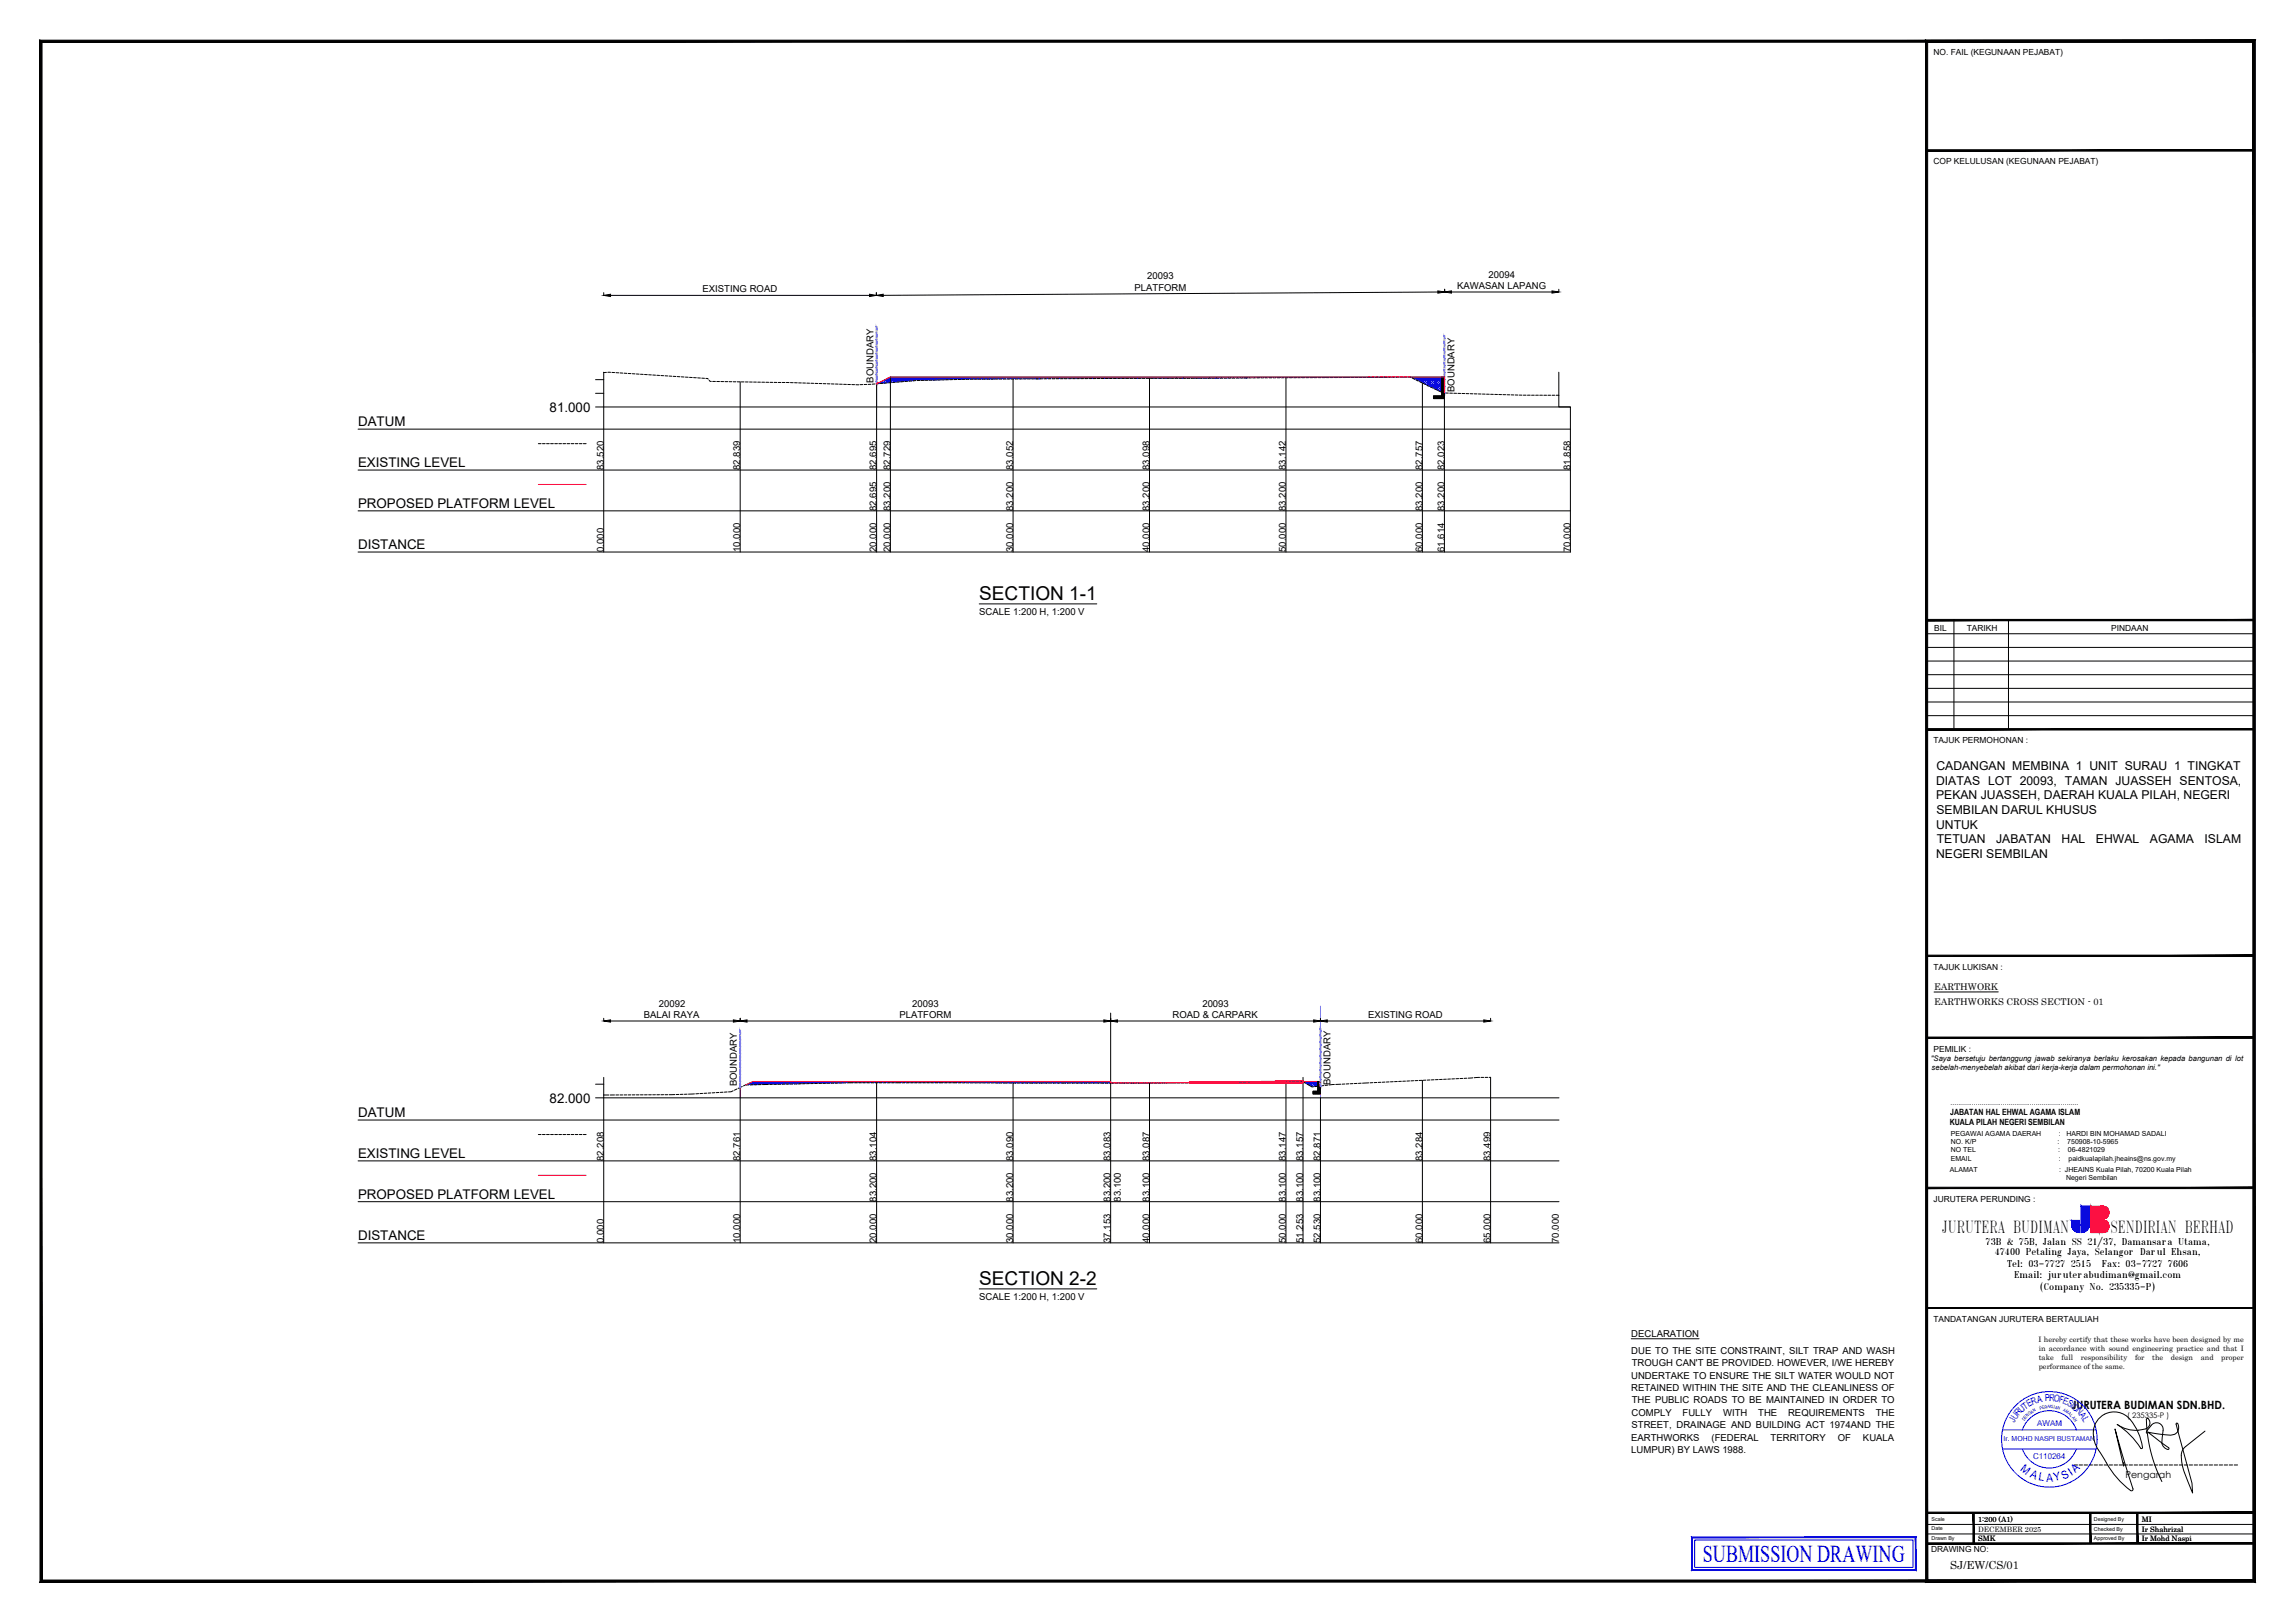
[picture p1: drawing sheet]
<svg xmlns="http://www.w3.org/2000/svg" width="841mm" height="594mm" viewBox="0 0 841 594" stroke-linecap="round" stroke-linejoin="round" font-family="sans-serif">
<defs><g id="words">
<text font-size="8.9" fill="#00d" x="624" y="572">SUBMISSION DRAWING</text>
<g font-size="7">
<text x="358.8" y="219.7">SECTION 1-1</text>
<text x="358.8" y="470.6">SECTION 2-2</text>
</g>
<g font-size="6">
<text x="711.6" y="451.5">JURUTERA BUDIMAN</text>
<text x="773.4" y="451.5">SENDIRIAN BERHAD</text>
</g>
<g font-size="4.9">
<text x="201.4" y="150.8">81.000</text>
<text x="131.2" y="156.2">DATUM</text>
<text x="131.2" y="171.1">EXISTING LEVEL</text>
<text x="131.2" y="186.1">PROPOSED PLATFORM LEVEL</text>
<text x="131.2" y="201.2">DISTANCE</text>
<text x="201.4" y="403.9">82.000</text>
<text x="131.2" y="409.2">DATUM</text>
<text x="131.2" y="424.2">EXISTING LEVEL</text>
<text x="131.2" y="439.1">PROPOSED PLATFORM LEVEL</text>
<text x="131.2" y="454.2">DISTANCE</text>
</g>
<g font-size="4.5">
<text x="709.6" y="281.9">CADANGAN MEMBINA 1 UNIT SURAU 1 TINGKAT</text>
<text x="709.5" y="287.3">DIATAS LOT 20093, TAMAN JUASSEH SENTOSA,</text>
<text x="709.5" y="292.7">PEKAN JUASSEH, DAERAH KUALA PILAH, NEGERI</text>
<text x="709.6" y="298.1">SEMBILAN DARUL KHUSUS</text>
<text x="709.5" y="303.4">UNTUK</text>
<text x="709.7" y="308.8">TETUAN</text>
<text x="731.5" y="308.8">JABATAN</text>
<text x="755.5" y="308.8">HAL</text>
<text x="768.1" y="308.8">EHWAL</text>
<text x="787.9" y="308.8">AGAMA</text>
<text x="807.9" y="308.8">ISLAM</text>
<text x="709.5" y="314.2">NEGERI SEMBILAN</text>
</g>
<text font-size="4.2" x="759.1" y="516.1">JURUTERA BUDIMAN SDN.BHD.</text>
<g font-size="4.2" fill="#00d">
<text x="740.2" y="538.3" transform="rotate(38 740.2 538.3)">M</text>
<text x="760.6" y="539.4" transform="rotate(-44 760.6 539.4)">A</text>
<text x="743.8" y="540.9" transform="rotate(23 743.8 540.9)">A</text>
<text x="746.9" y="542.2" transform="rotate(11 746.9 542.2)">L</text>
<text x="749.9" y="542.7" transform="rotate(-2 749.9 542.7)">A</text>
<text x="752.9" y="542.6" transform="rotate(-12 752.9 542.6)">Y</text>
<text x="756.3" y="541.9" transform="rotate(-27 756.3 541.9)">S</text>
<text x="759.1" y="540.5" transform="rotate(-34 759.1 540.5)">I</text>
</g>
<text font-size="4.1" x="714.7" y="574.7">SJ/EW/CS/01</text>
<g font-size="3.5">
<text x="545.5" y="101.7">20094</text>
<text x="257.5" y="107.1">EXISTING ROAD</text>
<text x="415.8" y="106.6">PLATFORM</text>
<text x="420.4" y="102.3">20093</text>
<text x="534" y="105.9">KAWASAN LAPANG</text>
<text x="320.1" y="140.2" transform="rotate(-90 320.1 140.2)">BOUNDARY</text>
<text x="533" y="143.6" transform="rotate(-90 533 143.6)">BOUNDARY</text>
<text x="221.2" y="172.2" transform="rotate(-90 221.2 172.2)">83.520</text>
<text x="271.2" y="172.2" transform="rotate(-90 271.2 172.2)">82.839</text>
<text x="321.2" y="172.2" transform="rotate(-90 321.2 172.2)">82.695</text>
<text x="326.3" y="172.2" transform="rotate(-90 326.3 172.2)">82.729</text>
<text x="371.2" y="172.2" transform="rotate(-90 371.2 172.2)">83.052</text>
<text x="421.2" y="172.2" transform="rotate(-90 421.2 172.2)">83.098</text>
<text x="471.3" y="172.2" transform="rotate(-90 471.3 172.2)">83.142</text>
<text x="521.2" y="172.2" transform="rotate(-90 521.2 172.2)">82.757</text>
<text x="529.3" y="172.2" transform="rotate(-90 529.3 172.2)">82.023</text>
<text x="575.5" y="172.2" transform="rotate(-90 575.5 172.2)">81.858</text>
<text x="321.2" y="187.1" transform="rotate(-90 321.2 187.1)">82.695</text>
<text x="326.3" y="187.1" transform="rotate(-90 326.3 187.1)">83.200</text>
<text x="371.2" y="187.1" transform="rotate(-90 371.2 187.1)">83.200</text>
<text x="421.2" y="187.1" transform="rotate(-90 421.2 187.1)">83.200</text>
<text x="471.3" y="187.1" transform="rotate(-90 471.3 187.1)">83.200</text>
<text x="521.2" y="187.1" transform="rotate(-90 521.2 187.1)">83.200</text>
<text x="529.3" y="187.1" transform="rotate(-90 529.3 187.1)">83.200</text>
<text x="221.2" y="202.2" transform="rotate(-90 221.2 202.2)">0.000</text>
<text x="271.2" y="202.2" transform="rotate(-90 271.2 202.2)">10.000</text>
<text x="321.2" y="202.2" transform="rotate(-90 321.2 202.2)">20.000</text>
<text x="326.3" y="202.2" transform="rotate(-90 326.3 202.2)">20.000</text>
<text x="371.2" y="202.2" transform="rotate(-90 371.2 202.2)">30.000</text>
<text x="421.2" y="202.2" transform="rotate(-90 421.2 202.2)">40.000</text>
<text x="471.3" y="202.2" transform="rotate(-90 471.3 202.2)">50.000</text>
<text x="521.2" y="202.2" transform="rotate(-90 521.2 202.2)">60.000</text>
<text x="529.3" y="202.2" transform="rotate(-90 529.3 202.2)">61.614</text>
<text x="575.5" y="202.2" transform="rotate(-90 575.5 202.2)">70.000</text>
<text x="358.8" y="225.3">SCALE 1:200 H, 1:200 V</text>
<text x="241.4" y="368.8">20092</text>
<text x="334.3" y="368.7">20093</text>
<text x="440.6" y="368.7">20093</text>
<text x="235.9" y="372.9">BALAI RAYA</text>
<text x="329.6" y="372.9">PLATFORM</text>
<text x="429.7" y="372.9">ROAD &amp; CARPARK</text>
<text x="501.4" y="372.9">EXISTING ROAD</text>
<text x="270.1" y="397.9" transform="rotate(-90 270.1 397.9)">BOUNDARY</text>
<text x="487.6" y="397.4" transform="rotate(-90 487.6 397.4)">BOUNDARY</text>
<text x="221.2" y="425.2" transform="rotate(-90 221.2 425.2)">82.208</text>
<text x="271.2" y="425.2" transform="rotate(-90 271.2 425.2)">82.761</text>
<text x="321.2" y="425.2" transform="rotate(-90 321.2 425.2)">83.104</text>
<text x="371.2" y="425.2" transform="rotate(-90 371.2 425.2)">83.090</text>
<text x="407" y="425.2" transform="rotate(-90 407 425.2)">83.083</text>
<text x="421.2" y="425.2" transform="rotate(-90 421.2 425.2)">83.087</text>
<text x="471.3" y="425.2" transform="rotate(-90 471.3 425.2)">83.147</text>
<text x="477.5" y="425.2" transform="rotate(-90 477.5 425.2)">83.157</text>
<text x="483.9" y="425.2" transform="rotate(-90 483.9 425.2)">82.871</text>
<text x="521.2" y="425.2" transform="rotate(-90 521.2 425.2)">83.284</text>
<text x="546.2" y="425.2" transform="rotate(-90 546.2 425.2)">83.499</text>
<text x="321.2" y="440.1" transform="rotate(-90 321.2 440.1)">83.200</text>
<text x="371.2" y="440.1" transform="rotate(-90 371.2 440.1)">83.200</text>
<text x="407" y="440.1" transform="rotate(-90 407 440.1)">83.200</text>
<text x="410.8" y="440.1" transform="rotate(-90 410.8 440.1)">83.100</text>
<text x="421.2" y="440.1" transform="rotate(-90 421.2 440.1)">83.100</text>
<text x="471.3" y="440.1" transform="rotate(-90 471.3 440.1)">83.100</text>
<text x="477.5" y="440.1" transform="rotate(-90 477.5 440.1)">83.100</text>
<text x="483.9" y="440.1" transform="rotate(-90 483.9 440.1)">83.100</text>
<text x="221.2" y="455.2" transform="rotate(-90 221.2 455.2)">0.000</text>
<text x="271.2" y="455.2" transform="rotate(-90 271.2 455.2)">10.000</text>
<text x="321.2" y="455.2" transform="rotate(-90 321.2 455.2)">20.000</text>
<text x="371.2" y="455.2" transform="rotate(-90 371.2 455.2)">30.000</text>
<text x="407" y="455.2" transform="rotate(-90 407 455.2)">37.153</text>
<text x="421.2" y="455.2" transform="rotate(-90 421.2 455.2)">40.000</text>
<text x="471.3" y="455.2" transform="rotate(-90 471.3 455.2)">50.000</text>
<text x="477.5" y="455.2" transform="rotate(-90 477.5 455.2)">51.253</text>
<text x="483.9" y="455.2" transform="rotate(-90 483.9 455.2)">52.530</text>
<text x="521.2" y="455.2" transform="rotate(-90 521.2 455.2)">60.000</text>
<text x="546.2" y="455.2" transform="rotate(-90 546.2 455.2)">65.000</text>
<text x="571.2" y="455.2" transform="rotate(-90 571.2 455.2)">70.000</text>
<text x="358.8" y="476.2">SCALE 1:200 H, 1:200 V</text>
<text x="597.8" y="489.6">DECLARATION</text>
<text x="597.8" y="495.8">DUE TO THE SITE CONSTRAINT, SILT TRAP AND WASH</text>
<text x="598" y="500.4">TROUGH CAN'T BE PROVIDED. HOWEVER, I/WE HEREBY</text>
<text x="597.8" y="504.9">UNDERTAKE TO ENSURE THE SILT WATER WOULD NOT</text>
<text x="597.8" y="509.5">RETAINED WITHIN THE SITE AND THE CLEANLINESS OF</text>
<text x="598" y="514">THE PUBLIC ROADS TO BE MAINTAINED IN ORDER TO</text>
<text x="597.9" y="518.6">COMPLY</text>
<text x="616.6" y="518.6">FULLY</text>
<text x="631.4" y="518.6">WITH</text>
<text x="644.3" y="518.6">THE</text>
<text x="655.3" y="518.6">REQUIREMENTS</text>
<text x="687.4" y="518.6">THE</text>
<text x="597.8" y="527.7">EARTHWORKS</text>
<text x="597.9" y="523.2">STREET, DRAINAGE AND BUILDING ACT 1974AND THE</text>
<text x="627.2" y="527.7">(FEDERAL</text>
<text x="648.9" y="527.7">TERRITORY</text>
<text x="673.5" y="527.7">OF</text>
<text x="682.7" y="527.7">KUALA</text>
<text x="597.8" y="532.3">LUMPUR) BY LAWS 1988.</text>
<text x="778.9" y="541.4">Pengarah</text>
</g>
<g font-size="3.5" fill="#00d">
<text x="743.4" y="515.4" transform="rotate(-30 743.4 515.4)">E</text>
<text x="744.9" y="514.6" transform="rotate(-21 744.9 514.6)">R</text>
<text x="746.8" y="513.8" transform="rotate(-13 746.8 513.8)">A</text>
<text x="749.4" y="513.3" transform="rotate(-3 749.4 513.3)">P</text>
<text x="750.9" y="513.2" transform="rotate(4 750.9 513.2)">R</text>
<text x="752.5" y="513.2" transform="rotate(10 752.5 513.2)">O</text>
<text x="754.4" y="513.6" transform="rotate(17 754.4 513.6)">F</text>
<text x="755.7" y="514" transform="rotate(24 755.7 514)">E</text>
<text x="757.3" y="514.6" transform="rotate(31 757.3 514.6)">S</text>
<text x="758.6" y="515.4" transform="rotate(37 758.6 515.4)">I</text>
<text x="759.1" y="515.6" transform="rotate(44 759.1 515.6)">O</text>
<text x="738.3" y="521.3" transform="rotate(-63 738.3 521.3)">J</text>
<text x="738.8" y="520.2" transform="rotate(-55 738.8 520.2)">U</text>
<text x="739.8" y="518.8" transform="rotate(-51 739.8 518.8)">R</text>
<text x="741" y="517.4" transform="rotate(-43 741 517.4)">U</text>
<text x="742.1" y="516.3" transform="rotate(-34 742.1 516.3)">T</text>
<text x="760.5" y="516.9" transform="rotate(47 760.5 516.9)">N</text>
<text x="761.9" y="518.3" transform="rotate(55 761.9 518.3)">A</text>
<text x="762.9" y="519.7" transform="rotate(62 762.9 519.7)">L</text>
</g>
<g font-size="3.4">
<text x="708.8" y="362.6">EARTHWORK</text>
<text x="708.8" y="368.2">EARTHWORKS CROSS SECTION - 01</text>
</g>
<g font-size="3.3">
<text x="727.6" y="456.1">73B &amp; 75B, Jalan SS 21/37, Damansara Utama,</text>
<text x="731" y="459.8">47400 Petaling Jaya, Selangor Darul Ehsan,</text>
<text x="735.5" y="464">Tel: 03-7727 2515</text>
<text x="770.3" y="464">Fax: 03-7727 7606</text>
<text x="738.1" y="468.1">Email: juruterabudiman@gmail.com</text>
<text x="747.7" y="472.5">(Company No. 235335-P)</text>
</g>
<g font-size="3.1">
<text x="708.5" y="20.2">NO. FAIL (KEGUNAAN PEJABAT)</text>
<text x="708.5" y="60.2">COP KELULUSAN (KEGUNAAN PEJABAT)</text>
<text x="708.8" y="231.2">BIL</text>
<text x="720.8" y="231.2">TARIKH</text>
<text x="773.7" y="231.2">PINDAAN</text>
<text x="708.5" y="272.2">TAJUK PERMOHONAN :</text>
<text x="708.5" y="355.2">TAJUK LUKISAN :</text>
<text x="708.5" y="385.2">PEMILIK :</text>
<text x="714.5" y="412.1">KUALA PILAH NEGERI SEMBILAN</text>
<text x="714.6" y="408.3">JABATAN HAL EHWAL AGAMA ISLAM</text>
<text x="708.5" y="440.2">JURUTERA PERUNDING :</text>
<text x="708.5" y="484.2">TANDATANGAN JURUTERA BERTAULIAH</text>
<text x="707.6" y="568.5">DRAWING NO:</text>
</g>
<g font-size="2.9" fill="#00d">
<text x="746.6" y="522.2">AWAM</text>
<text x="745" y="534.3">C110264</text>
</g>
<g font-size="2.8">
<text x="707.6" y="388.7">&quot;Saya bersetuju bertanggung jawab sekiranya berlaku kerosakan kepada bangunan di lot</text>
<text x="707.9" y="392.1">sebelah-menyebelah akibat dari kerja-kerja dalam permohonan ini.&quot;</text>
<text x="779.6" y="519.2">( 235335-P )</text>
</g>
<g font-size="2.7">
<text x="747.1" y="491.4">I hereby certify that these works have been designed by me</text>
<text x="747.1" y="494.7">in accordance with sound engineering practice and that I</text>
<text x="747.1" y="501.4">performance of the same.</text>
<text x="747.1" y="498.1">take</text>
<text x="755.5" y="498.1">full</text>
<text x="762.5" y="498.1">responsibility</text>
<text x="782.4" y="498.1">for</text>
<text x="788.7" y="498.1">the</text>
<text x="795.5" y="498.1">design</text>
<text x="806.5" y="498.1">and</text>
<text x="814" y="498.1">proper</text>
<text x="724.9" y="557.5">1:200 (A1)</text>
<text x="784.9" y="557.5">MI</text>
<text x="724.9" y="561.2">DECEMBER 2025</text>
<text x="784.9" y="561.2">Ir Shahrizal</text>
<text x="724.9" y="564.3">SMK</text>
<text x="784.9" y="564.3">Ir Mohd Naspi</text>
</g>
<g font-size="2.6">
<text x="714.8" y="404.9">..................................................................</text>
<text x="714.9" y="415.9">PEGAWAI AGAMA DAERAH</text>
<text x="714.9" y="419">NO. K/P</text>
<text x="754" y="419">:</text>
<text x="754.5" y="415.9">:</text>
<text x="757.3" y="415.9">HARDI BIN MOHAMAD SADALI</text>
<text x="757.6" y="419">750908-10-5965</text>
<text x="714.9" y="425.2">EMAIL</text>
<text x="714.9" y="422.1">NO TEL</text>
<text x="754.2" y="422.1">:</text>
<text x="754.5" y="425.2">:</text>
<text x="757.8" y="422.1">06-4821029</text>
<text x="758" y="425.2">paidkualapilah.jheains@ns.gov.my</text>
<text x="714.6" y="429.2">ALAMAT</text>
<text x="754.6" y="429.2">: JHEAINS Kuala Pilah, 70200 Kuala Pilah</text>
<text x="757.1" y="432.3">Negeri Sembilan</text>
</g>
<text font-size="2.5" fill="#00d" x="734.3" y="528">Ir. MOHD NASPI BUSTAMAN</text>
<g font-size="2">
<text x="707.8" y="557.3">Scale</text>
<text x="767.3" y="557.2">Designed By</text>
<text x="707.8" y="560.5">Date</text>
<text x="767.3" y="560.6">Checked By</text>
<text x="767.3" y="563.9">Approved By</text>
<text x="707.8" y="564.1">Drawn By</text>
</g>
<g font-size="1.7" fill="#00d">
<text x="749.4" y="515.9" transform="rotate(-6 749.4 515.9)">R</text>
<text x="750.4" y="515.8">A</text>
<text x="751.2" y="515.8" transform="rotate(3 751.2 515.8)">K</text>
<text x="752" y="515.8" transform="rotate(8 752 515.8)">U</text>
<text x="753" y="515.9" transform="rotate(14 753 515.9)">A</text>
<text x="741.8" y="520.4" transform="rotate(-55 741.8 520.4)">D</text>
<text x="742.4" y="519.7" transform="rotate(-49 742.4 519.7)">E</text>
<text x="743" y="519.1" transform="rotate(-44 743 519.1)">N</text>
<text x="743.7" y="518.4" transform="rotate(-36 743.7 518.4)">G</text>
<text x="744.6" y="517.8" transform="rotate(-32 744.6 517.8)">A</text>
<text x="745.3" y="517.3" transform="rotate(-28 745.3 517.3)">N</text>
<text x="747.6" y="516.3" transform="rotate(-17 747.6 516.3)">P</text>
<text x="748.5" y="516.1" transform="rotate(-11 748.5 516.1)">E</text>
<text x="753.8" y="516.1" transform="rotate(17 753.8 516.1)">N</text>
<text x="756" y="516.9" transform="rotate(27 756 516.9)">A</text>
<text x="756.8" y="517.3" transform="rotate(35 756.8 517.3)">M</text>
<text x="757.8" y="518" transform="rotate(41 757.8 518)">A</text>
<text x="758.5" y="518.7" transform="rotate(43 758.5 518.7)">L</text>
<text x="759.2" y="519.3" transform="rotate(49 759.2 519.3)">A</text>
<text x="759.9" y="520" transform="rotate(55 759.9 520)">N</text>
</g>
</g></defs>
<!-- layer: AreaFill -->
<g fill="none" stroke="#00f" stroke-width=".37">
<path d="M322.8 139.8h.2M322.9 139.7v.2M323.4 139.8h.2M323.5 139.7v.2M323.8 139.5h.1M323.8 139.4v.1M324.1 139.8h.1M324.1 139.1h.1M324.2 139.1v.1M324.2 139.7v.2M324.4 139.5h.1M324.5 139.4v.1"/>
<path d="M324.7 139.1h.2M324.7 139.8h.2M324.8 139.1v.1M324.8 139.7v.2M325 138.8l.1 .1M325 139.5h.2M325.1 139.4v.1M325.3 139.1h.2M325.3 139.8h.2M325.4 139.1v.1M325.4 139.7v.2M325.5 138.5l-.1 .1"/>
<path d="M325.7 138.8v.1M325.7 139.5h.1M325.7 139.4v.1M326 138.5h.1M326 139.1h.1M326 139.8h.1M326.1 138.4v.2M326.1 139.1v.1M326.1 139.7v.2M326.3 139.5h.1M326.4 139.4v.1M326.4 138.2v.1"/>
<path d="M326.4 138.8v.1M326.6 138.5h.2M326.6 139.1h.2M326.6 139.8h.2M326.7 138.4v.2M326.7 139.1v.1M326.7 139.7v.2M326.9 138.2h.2M326.9 138.8h.2M326.9 139.5h.2M327 138.1v.2M327 138.8v.1"/>
<path d="M327 139.4v.1M327.2 138.5h.2M327.2 139.1h.2M327.2 139.8h.2M327.3 138.4v.2M327.3 139.1v.1M327.3 139.7v.2M327.6 138.2h.1M327.6 138.8h.1M327.6 139.5h.1M327.6 138.1v.2M327.6 138.8v.1"/>
<path d="M327.6 139.4v.1M327.9 138.5h.1M327.9 139.1h.1M327.9 139.8h.1M328 138.4v.2M328 139.1v.1M328 139.7v.2M328.2 138.2h.2M328.2 138.8h.2M328.2 139.5h.2M328.3 138.1v.2M328.3 138.8v.1"/>
<path d="M328.3 139.4v.1M328.5 138.5h.2M328.5 139.1h.2M328.5 139.8h.2M328.6 138.4v.2M328.6 139.1v.1M328.6 139.7v.2M328.8 138.2h.2M328.8 138.8h.2M328.8 139.5h.2M328.9 138.1v.2M328.9 138.8v.1"/>
<path d="M328.9 139.4v.1M329.1 138.5h.2M329.1 139.1h.2M329.1 139.8h.2M329.2 138.4v.2M329.2 139.1v.1M329.2 139.7v.2M329.5 138.2h.1M329.5 138.8h.1M329.5 139.5h.1M329.6 138.1v.2M329.6 138.8v.1"/>
<path d="M329.6 139.4v.1M329.8 138.5h.1M329.8 139.1h.1M329.8 139.8h.1M329.9 138.4v.2M329.9 139.1v.1M329.9 139.7v.2M330.1 138.2h.2M330.1 138.8h.2M330.1 139.5h.2M330.2 138.1v.2M330.2 138.8v.1"/>
<path d="M330.2 139.4v.1M330.4 138.5h.2M330.4 139.1h.2M330.5 139.7l-.1 .1M330.5 138.4v.2M330.5 139.1v.1M330.7 138.2h.2M330.7 138.8h.2M330.7 139.5h.2M330.8 138.1v.2M330.8 138.8v.1M330.8 139.4v.1"/>
<path d="M331.1 138.5h.1M331.1 139.1h.1M331.1 138.4v.2M331.1 139.1v.1M331.1 139.7v.1M331.4 138.2h.1M331.4 138.8h.1M331.4 139.5h.1M331.5 138.1v.2M331.5 138.8v.1M331.5 139.4v.1M331.7 138.5h.1"/>
<path d="M331.7 139.1h.1M331.8 138.4v.2M331.8 139.1v.1M331.8 139.7h.1M332 138.2h.2M332 138.8h.2M332 139.5h.2M332.1 138.1v.2M332.1 138.8v.1M332.1 139.4v.1M332.3 138.5h.2M332.3 139.1h.2"/>
<path d="M332.4 138.4v.2M332.4 139.1v.1M332.6 138.2h.2M332.6 138.8h.2M332.6 139.5h.2M332.7 138.1v.2M332.7 138.8v.1M332.7 139.4v.1M333 138.5h.1M333 139.1h.1M333 138.4v.2M333 139.1v.1"/>
<path d="M333.3 138.2h.1M333.3 138.8h.1M333.3 139.5h.1M333.4 138.1v.2M333.4 138.8v.1M333.4 139.4v.1M333.6 138.5h.2M333.6 139.1h.2M333.7 138.4v.2M333.7 139.1v.1M333.9 138.2l.1 .1M333.9 138.8l.1 .1"/>
<path d="M333.9 139.5h.2M334 139.4v.1M334.2 138.5h.2M334.2 139.1h.2M334.3 138.4v.2M334.3 139.1v.1M334.5 138.2l.1 .1M334.5 138.8l.1 .1M334.6 139.4l-.1 .1M334.9 138.5h.1M334.9 139.1h.1M334.9 138.4v.2"/>
<path d="M334.9 139.1v.1M335.2 138.2l.1 .1M335.2 138.8l.1 .1M335.3 139.4h.1M335.5 138.5h.2M335.5 139.1h.2M335.6 138.4v.2M335.6 139.1v.1M336 138.2l-.1 .1M336 138.8l-.1 .1M336.1 138.5h.2M336.1 139.1h.2"/>
<path d="M336.2 138.4v.2M336.2 139.1v.1M336.5 138.2h.1M336.5 138.8h.1M336.5 138.1v.2M336.5 138.8v.1M336.8 138.5h.1M336.8 139.1h.1M336.9 138.4v.2M336.9 139.1v.1M337.1 138.2h.1M337.1 138.8h.1"/>
<path d="M337.2 138.1v.2M337.2 138.8v.1M337.4 138.5h.2M337.4 139.1h.2M337.5 138.4v.2M337.5 139.1v.1M337.7 138.2h.2M337.7 138.8h.2M337.8 138.1v.2M337.8 138.8v.1M338 138.5h.2M338 139.1h.2"/>
<path d="M338.1 138.4v.2M338.1 139.1v.1M338.4 138.2h.1M338.4 138.8h.1M338.4 138.1v.2M338.4 138.8v.1M338.7 138.5h.1M338.7 139.1h.1M338.8 138.4v.2M338.8 139.1v.1M339 138.2h.1M339 138.8h.1"/>
<path d="M339.1 138.1v.2M339.1 138.8v.1M339.3 138.5h.2M339.3 139.1h.2M339.4 138.4v.2M339.4 139.1v.1M339.6 138.2h.2M339.6 138.8h.2M339.7 138.1v.2M339.7 138.8v.1M339.9 138.5h.2M339.9 139.1h.2"/>
<path d="M340 138.4v.2M340 139.1v.1M340.3 138.2h.1M340.3 138.8h.1M340.3 138.1v.2M340.3 138.8v.1M340.6 138.5h.1M340.6 139.1h.1M340.7 138.4v.2M340.7 139.1v.1M340.9 138.2h.2M340.9 138.8h.2"/>
<path d="M341 138.1v.2M341 138.8v.1M341.2 138.5h.2M341.2 139.1h.2M341.3 138.4v.2M341.3 139.1v.1M341.5 138.2h.2M341.5 138.8h.2M341.6 138.1v.2M341.6 138.8v.1M341.8 138.5h.2M341.8 139.1h.2"/>
<path d="M341.9 138.4v.2M341.9 139.1v.1M342.2 138.2h.1M342.2 138.8h.1M342.3 138.1v.2M342.3 138.8v.1M342.5 138.5h.1M342.5 139.1h.1M342.6 138.4v.2M342.6 139.1v.1M342.8 138.2h.2M342.8 138.8h.2"/>
<path d="M342.9 138.1v.2M342.9 138.8v.1M343.1 138.5h.2M343.1 139.1h.2M343.2 138.4v.2M343.2 139.1v.1M343.4 138.2l.1 .1M343.4 138.8l.1 .1M343.8 138.5h.1M343.8 139.1h.1M343.8 138.4v.2M343.8 139.1v.1"/>
<path d="M344.1 138.2l.1 .1M344.1 138.8l.1 .1M344.4 138.5h.1M344.4 139.1h.1M344.5 138.4v.2M344.5 139.1v.1M344.9 138.2l-.1 .1M344.9 138.8l-.1 .1M345 138.5h.2M345.1 138.4v.2M345.1 139.1h.1M345.3 138.2h.2"/>
<path d="M345.3 138.8h.2M345.4 138.1v.2M345.4 138.8v.1M345.7 138.5h.1M345.7 138.4v.2M345.7 139.1h.1M346 138.2h.1M346 138.8h.1M346.1 138.1v.2M346.1 138.8v.1M346.3 138.5h.2M346.4 138.4v.2"/>
<path d="M346.4 139.1h.1M346.6 138.2h.2M346.6 138.8h.2M346.7 138.1v.2M346.7 138.8v.1M346.9 138.5h.2M347 138.4v.2M347 139.1h.1M347.2 138.2h.2M347.2 138.8h.2M347.3 138.1v.2M347.3 138.8v.1"/>
<path d="M347.6 138.5h.1M347.6 138.4v.2M347.6 139.1h.1M347.9 138.2h.1M347.9 138.8h.1M348 138.1v.2M348 138.8v.1M348.2 138.5h.2M348.3 138.4v.2M348.5 138.2h.2M348.5 138.8h.2M348.6 138.1v.2"/>
<path d="M348.6 138.8v.1M348.8 138.5h.2M348.9 138.4v.2M349.2 138.2h.1M349.2 138.8h.1M349.2 138.1v.2M349.2 138.8v.1M349.5 138.5h.1M349.6 138.4v.2M349.8 138.2h.1M349.8 138.8h.1M349.9 138.1v.2"/>
<path d="M349.9 138.8v.1M350.1 138.5h.2M350.2 138.4v.2M350.4 138.2h.2M350.4 138.8h.2M350.5 138.1v.2M350.5 138.8v.1M350.7 138.5h.2M350.8 138.4v.2M351.1 138.2h.1M351.1 138.8h.1M351.1 138.1v.2"/>
<path d="M351.1 138.8v.1M351.4 138.5h.1M351.5 138.4v.2M351.7 138.2h.1M351.7 138.8h.1M351.8 138.1v.2M351.8 138.8v.1M352 138.5h.2M352.1 138.4v.2M352.3 138.2l.1 .1M352.3 138.8l.1 .1M352.6 138.5h.2"/>
<path d="M352.7 138.4v.2M353 138.2v.1M353 138.8v.1M353.3 138.5h.1M353.4 138.4v.2M353.6 138.2l.1 .1M353.6 138.8l.1 .1M353.9 138.5h.2M354 138.4v.2M354.4 138.2l-.1 .1M354.4 138.8l-.1 .1M354.5 138.5h.2"/>
<path d="M354.6 138.4v.2M354.9 138.2h.1M354.9 138.8h.1M355 138.1v.2M355 138.8v.1M355.2 138.5h.1M355.3 138.4v.2M355.5 138.2h.2M355.5 138.8h.2M355.6 138.1v.2M355.6 138.8v.1M355.8 138.5h.2"/>
<path d="M355.9 138.4v.2M356.1 138.2h.2M356.1 138.8h.2M356.2 138.1v.2M356.2 138.8v.1M356.5 138.5h.1M356.5 138.4v.2M356.8 138.2h.1M356.8 138.8h.1M356.9 138.1v.2M356.9 138.8v.1M357.1 138.5h.1"/>
<path d="M357.2 138.4v.2M357.4 138.2h.2M357.4 138.8h.2M357.5 138.1v.2M357.5 138.8v.1M357.7 138.5h.2M357.8 138.4v.2M358 138.2h.2M358 138.8h.2M358.1 138.1v.2M358.1 138.8v.1M358.4 138.5h.1"/>
<path d="M358.4 138.4v.2M358.7 138.2h.1M358.7 138.8h.1M358.8 138.1v.2M358.8 138.8v.1M359 138.5h.2M359.1 138.4v.2M359.3 138.2h.2M359.3 138.8h.2M359.4 138.1v.2M359.4 138.8v.1M359.6 138.5h.2"/>
<path d="M359.7 138.4v.2M359.9 138.2h.2M359.9 138.8h.2M360 138.1v.2M360 138.8h.1M360.3 138.5h.1M360.3 138.4v.2M360.6 138.2h.1M360.6 138.8h.1M360.7 138.1v.2M360.7 138.8h.1M360.9 138.5h.2"/>
<path d="M361 138.4v.2M361.2 138.2h.2M361.2 138.8h.2M361.3 138.1v.2M361.3 138.8h.1M361.5 138.5h.2M361.6 138.4v.2M361.9 138.2v.1M361.9 138.8h.1M362.2 138.5h.1M362.3 138.4v.2M362.5 138.2l.1 .1"/>
<path d="M362.5 138.8h.1M362.6 138.8h.1M362.8 138.5h.2M362.9 138.4v.2M363.1 138.8h.2M363.2 138.8h.1M363.3 138.2l-.1 .1M363.4 138.5h.2M363.5 138.4v.2M363.8 138.8h.1M363.9 138.2l-.1 .1M364.1 138.5h.1"/>
<path d="M364.2 138.4v.2M364.4 138.2h.1M364.4 138.8h.1M364.5 138.1v.2M364.5 138.8h.1M364.7 138.5h.2M364.8 138.4v.2M365 138.2h.2M365.1 138.1v.2M365.1 138.8h.1M365.3 138.5h.2M365.4 138.4v.2"/>
<path d="M365.7 138.2h.1M365.7 138.1v.2M365.7 138.8h.1M366 138.5h.1M366.1 138.4v.2M366.3 138.2h.2M366.4 138.1v.2M366.4 138.8h.1M366.6 138.5h.2M366.7 138.4v.2M366.9 138.2h.2M367 138.1v.2"/>
<path d="M367 138.8h.1M367.2 138.5h.2M367.3 138.4v.2M367.6 138.2h.1M367.7 138.1v.2M367.7 138.8h.1M367.9 138.5h.1M368 138.4v.2M368.2 138.2h.2M368.3 138.1v.2M368.3 138.8h.1M368.5 138.5h.2"/>
<path d="M368.6 138.4v.2M368.8 138.2h.2M368.9 138.1v.2M368.9 138.8h.1M369.2 138.5h.1M369.2 138.4v.2M369.5 138.2h.1M369.6 138.1v.2M369.6 138.8h.1M369.8 138.5h.1M369.9 138.4v.2M370.1 138.2h.2"/>
<path d="M370.2 138.1v.2M370.2 138.8h.1M370.4 138.5h.2M370.5 138.4v.2M370.7 138.2l.1 .1M370.8 138.8h.1M371.1 138.5h.1M371.1 138.4v.2M371.4 138.2l.1 .1M371.5 138.8h.1M371.7 138.5h.2M371.8 138.4v.2"/>
<path d="M372 138.2l.1 .1M372.1 138.8h.1M372.3 138.5h.2M372.4 138.4v.2M372.7 138.8h.1M372.8 138.2l-.1 .1M373 138.5h.1M373 138.4v.2M373.3 138.2h.1M373.4 138.1v.2M373.4 138.8h.1M373.6 138.5h.2"/>
<path d="M373.7 138.4v.2M373.9 138.2h.2M374 138.1v.2M374 138.8h.1M374.2 138.5h.2M374.3 138.4v.2M374.6 138.2h.1M374.6 138.1v.2M374.6 138.8h.1M374.9 138.5h.1M375 138.4v.2M375.2 138.2h.1"/>
<path d="M375.3 138.1v.2M375.3 138.8h.1M375.5 138.5h.2M375.6 138.4v.2M375.8 138.2h.2M375.9 138.1v.2M375.9 138.8h.1M376.1 138.5h.2M376.2 138.4v.2M376.5 138.2h.1M376.5 138.1v.2M376.5 138.8h.1"/>
<path d="M376.8 138.5h.1M376.9 138.4v.2M377.1 138.2h.1M377.2 138.1v.2M377.2 138.8h.1M377.4 138.5h.2M377.5 138.4v.2M377.7 138.2h.2M377.8 138.1v.2M377.8 138.8h.1M378 138.5h.2M378.1 138.4v.2"/>
<path d="M378.4 138.2h.1M378.4 138.1v.2M378.4 138.8h.1M378.7 138.5h.1M378.8 138.4v.2M379 138.2h.2M379.1 138.1v.2M379.1 138.8h.1M379.3 138.5h.2M379.4 138.4v.2M379.6 138.2h.2M379.7 138.1v.2"/>
<path d="M379.9 138.5h.2M380 138.4v.2M380.3 138.2l.1 .1M380.6 138.5h.1M380.7 138.4v.2M380.9 138.2l.1 .1M381.2 138.5h.2M381.3 138.4v.2M381.5 138.2l.1 .1M381.9 138.5h.1M381.9 138.4v.2M382.3 138.2v.1"/>
<path d="M382.5 138.5h.1M382.6 138.4v.2M382.8 138.2h.2M382.9 138.1v.2M383.1 138.5h.2M383.2 138.4v.2M383.4 138.2h.2M383.5 138.1v.2M383.8 138.5h.1M383.8 138.4v.2M384.1 138.2h.1M384.2 138.1v.2"/>
<path d="M384.4 138.5h.2M384.5 138.4v.2M384.7 138.2h.2M384.8 138.1v.2M385 138.5h.2M385.1 138.4v.2M385.3 138.2h.2M385.4 138.1v.2M385.7 138.5h.1M385.7 138.4v.2M386 138.2h.1M386.1 138.1v.2"/>
<path d="M386.3 138.5h.2M386.4 138.4v.2M386.6 138.2h.2M386.7 138.1v.2M386.9 138.5h.2M387 138.4v.2M387.3 138.2h.1M387.3 138.1v.2M387.6 138.5h.1M387.7 138.4v.2M387.9 138.2h.1M388 138.1v.2"/>
<path d="M388.2 138.5h.2M388.3 138.4v.2M388.5 138.2h.2M388.6 138.1v.2M388.8 138.5h.2M388.9 138.4v.2M389.2 138.2v.1M389.5 138.5h.1M389.6 138.4v.2M389.8 138.2l.1 .1M390.1 138.5h.2M390.2 138.4v.2"/>
<path d="M390.4 138.2l.1 .1M390.7 138.5h.2M390.8 138.4v.2M391.2 138.2l-.1 .1M391.4 138.5h.1M391.5 138.4v.2M391.7 138.2h.2M391.8 138.1v.2M392 138.5h.2M392.1 138.4v.2M392.3 138.2h.2M392.4 138.1v.2"/>
<path d="M392.6 138.5h.2M392.7 138.4v.2M393 138.2h.1M393.1 138.1v.2M393.3 138.5h.1M393.4 138.4v.2M393.6 138.2h.2M393.7 138.1v.2M393.9 138.5h.2M394 138.4v.2M394.2 138.2h.2M394.3 138.1v.2"/>
<path d="M394.6 138.5h.1M394.6 138.4v.2M394.9 138.2h.1M395 138.1v.2M395.2 138.5h.1M395.3 138.4v.2M395.5 138.2h.2M395.6 138.1v.2M395.8 138.5h.2M395.9 138.4v.2M396.1 138.2h.2M396.2 138.1v.2"/>
<path d="M396.5 138.5h.1M396.5 138.4v.2M396.8 138.2h.1M396.9 138.1v.2M397.1 138.5h.2M397.2 138.4v.2M397.4 138.2h.2M397.5 138.1v.2M397.7 138.5h.2M397.8 138.4v.2M398 138.2h.2M398.1 138.1v.2"/>
<path d="M398.4 138.5h.1M398.4 138.4v.2M398.7 138.2l.1 .1M399 138.5h.2M399.1 138.4v.2M399.3 138.2l.1 .1M399.6 138.5h.2M399.7 138.4v.2M400 138.2v.1M400.3 138.5h.1M400.4 138.4v.2M400.7 138.2v.1"/>
<path d="M400.9 138.5h.2M401 138.4v.2M401.2 138.2h.2M401.3 138.1v.2M401.5 138.5h.2M401.6 138.4v.2M401.9 138.2h.1M401.9 138.1v.2M402.2 138.5h.1M402.3 138.4v.2M402.5 138.2h.1M402.6 138.1v.2"/>
<path d="M402.8 138.5h.2M402.9 138.4v.2M403.1 138.2h.2M403.2 138.1v.2M403.4 138.5h.2M403.5 138.4v.2M403.8 138.2h.1M403.8 138.1v.2M404.1 138.5h.1M404.2 138.4v.2M404.4 138.2h.2M404.5 138.1v.2"/>
<path d="M404.7 138.5h.2M404.8 138.4v.2M405 138.2h.2M405.1 138.1v.2M405.3 138.5h.2M405.4 138.4v.2M405.7 138.2h.1M405.8 138.1v.2M406 138.5h.1M406.1 138.4v.2M406.3 138.2h.2M406.4 138.1v.2"/>
<path d="M406.6 138.5h.2M406.7 138.4v.2M406.9 138.2h.2M407 138.1v.2M407.3 138.5h.1M407.3 138.4v.2M407.6 138.2l.1 .1M407.9 138.5h.1M408 138.4v.2M408.2 138.2l.1 .1M408.5 138.5h.2M408.6 138.4v.2"/>
<path d="M408.8 138.2l.1 .1M409.2 138.5h.1M409.2 138.4v.2M409.6 138.2v.1M409.8 138.5h.2M409.9 138.4v.2M410.1 138.2h.2M410.2 138.1v.2M410.4 138.5h.2M410.5 138.4v.2M410.7 138.2h.2M410.8 138.1v.2"/>
<path d="M411.1 138.5h.1M411.1 138.4v.2M411.4 138.2h.1M411.5 138.1v.2M411.7 138.5h.2M411.8 138.4v.2M412 138.2h.2M412.1 138.1v.2M412.3 138.5h.2M412.4 138.4v.2M412.7 138.2h.1M412.7 138.1v.2"/>
<path d="M413 138.5h.1M413.1 138.4v.2M413.3 138.2h.1M413.4 138.1v.2M413.6 138.5h.2M413.7 138.4v.2M413.9 138.2h.2M414 138.1v.2M414.2 138.5h.2M414.3 138.4v.2M414.6 138.2h.1M414.6 138.1v.2"/>
<path d="M414.9 138.5h.1M415 138.4v.2M415.2 138.2h.1M415.3 138.1v.2M415.5 138.5h.2M415.6 138.4v.2M415.8 138.2h.2M415.9 138.1v.2M416.1 138.5h.2M416.2 138.4v.2M416.5 138.2h.1M416.5 138.1v.2"/>
<path d="M416.8 138.5h.1M416.9 138.4v.2M417.1 138.2l.1 .1M417.4 138.5h.2M417.5 138.4v.2M417.7 138.2l.1 .1M418 138.5h.2M418.1 138.4v.2M418.4 138.2l.1 .1M418.7 138.5h.1M418.8 138.4v.2M419.2 138.2l-.1 .1"/>
<path d="M419.3 138.5h.2M419.4 138.4v.2M419.6 138.2h.2M419.7 138.1v.2M420 138.5h.1M420 138.4v.2M420.3 138.2h.1M420.4 138.1v.2M420.6 138.5h.1M420.7 138.4v.2M420.9 138.2h.2M421 138.1v.2"/>
<path d="M421.2 138.5h.2M421.3 138.4v.2M421.5 138.2h.2M421.6 138.1v.2M421.9 138.4v.1M422.2 138.2h.1M422.3 138.1v.2M422.6 138.4l-.1 .1M422.8 138.2h.2M422.9 138.1v.2M423.2 138.4l.1 .1M423.4 138.2h.2"/>
<path d="M423.5 138.1v.2M423.8 138.4l.1 .1M424.1 138.2h.1M424.2 138.1v.2M424.4 138.5h.2M424.5 138.4v.2M424.7 138.2h.2M424.8 138.1v.2M425 138.5h.2M425.1 138.4v.2M425.4 138.2h.1M425.4 138.1v.2"/>
<path d="M425.7 138.5h.1M425.8 138.4v.1M426 138.2l.1 .1M426.3 138.5h.2M426.4 138.4v.1M426.6 138.2l.1 .1M426.9 138.5h.2M427 138.4v.1M427.3 138.2v.1M427.6 138.5h.1M427.7 138.4v.1M428 138.2v.1"/>
<path d="M428.2 138.5h.2M428.3 138.4v.1M428.5 138.2h.2M428.6 138.1v.2M428.8 138.5h.2M428.9 138.4v.1M429.2 138.2h.1M429.2 138.1v.2M429.5 138.5h.1M429.6 138.4v.1M429.8 138.2h.2M429.9 138.1v.2"/>
<path d="M430.1 138.5h.2M430.2 138.4v.1M430.4 138.2h.2M430.5 138.1v.2M430.8 138.4l-.1 .1M431.1 138.2h.1M431.2 138.1v.2M431.5 138.4l-.1 .1M431.7 138.2h.2M431.8 138.1v.2M432.1 138.4l-.1 .1M432.3 138.2h.2"/>
<path d="M432.4 138.1v.2M432.7 138.4l.1 .1M433 138.2h.1M433.1 138.1v.2M433.3 138.5h.1M433.4 138.4v.1M433.6 138.2h.2M433.7 138.1v.2M433.9 138.5h.2M434 138.4v.1M434.2 138.2h.2M434.3 138.1v.2"/>
<path d="M434.6 138.5h.1M434.6 138.4v.1M434.9 138.2h.1M435 138.1v.2M435.2 138.5h.2M435.3 138.4v.1M435.5 138.2l.1 .1M435.8 138.5h.2M435.9 138.4v.1M436.1 138.2l.1 .1M436.5 138.5h.1M436.5 138.4v.1"/>
<path d="M436.8 138.2l.1 .1M437.1 138.5h.2M437.2 138.4v.1M437.6 138.2l-.1 .1M437.7 138.5h.2M437.8 138.4v.1M438.1 138.2h.1M438.1 138.1v.2M438.4 138.5h.1M438.5 138.4v.1M438.7 138.2h.1M438.8 138.1v.2"/>
<path d="M439 138.5h.2M439.1 138.4v.1M439.3 138.2h.2M439.4 138.1v.2M439.6 138.5h.2M439.7 138.4v.1M440 138.2h.1M440 138.1v.2M440.4 138.4l-.1 .1M440.6 138.2h.1M440.7 138.1v.2M441 138.4l-.1 .1"/>
<path d="M441.2 138.2h.2M441.3 138.1v.2M441.6 138.4l-.1 .1M441.9 138.2h.1M441.9 138.1v.2M442.3 138.4v.1M442.5 138.2h.2M442.6 138.1v.2M442.8 138.5h.2M442.9 138.4v.1M443.1 138.2h.2M443.2 138.1v.2"/>
<path d="M443.4 138.5h.2M443.5 138.4v.1M443.8 138.2h.1M443.9 138.1v.2M444.1 138.5h.1M444.2 138.4v.1M444.4 138.2h.2M444.5 138.1v.2M444.7 138.5h.2M444.8 138.4v.1M445 138.2l.1 .1M445.4 138.5h.1"/>
<path d="M445.4 138.4v.1M445.7 138.2l.1 .1M446 138.5h.1M446.1 138.4v.1M446.5 138.2l-.1 .1M446.7 138.4l-.1 .1M446.9 138.2h.2M447 138.1v.2M447.3 138.4v.1M447.6 138.2h.1M447.7 138.1v.2M448 138.4v.1"/>
<path d="M448.2 138.2h.2M448.3 138.1v.2M448.6 138.4v.1M448.8 138.2h.2M448.9 138.1v.2M449.2 138.4v.1M449.5 138.2h.1M449.6 138.1v.2M449.9 138.4v.1M450.1 138.2h.2M450.2 138.1v.2M450.5 138.4v.1"/>
<path d="M450.8 138.2h.1M450.8 138.1v.2M451.2 138.4v.1M451.4 138.2h.1M451.5 138.1v.2M451.8 138.4v.1M452 138.2h.2M452.1 138.1v.2M452.4 138.4v.1M452.7 138.2h.1M452.7 138.1v.2M453.1 138.4v.1"/>
<path d="M453.3 138.2h.1M453.4 138.1v.2M453.7 138.4v.1M453.9 138.2l.1 .1M454.3 138.4v.1M454.6 138.2v.1M455 138.4h.1M455.2 138.2l.1 .1M455.6 138.4h.1M456 138.2l-.1 .1M456.5 138.2h.1M456.6 138.1v.2"/>
<path d="M457.1 138.2h.2M457.2 138.1v.2M457.7 138.2h.2M457.8 138.1v.2M458.4 138.2h.1M458.5 138.1v.2M459 138.2h.2M459.1 138.1v.2M459.6 138.2h.2M459.7 138.1v.2M460.3 138.2h.1M460.4 138.1v.2"/>
<path d="M460.9 138.2h.2M461 138.1v.2M461.5 138.2h.2M461.6 138.1v.2M462.2 138.2h.1M462.3 138.1v.2M462.8 138.2h.2M462.9 138.1v.2M463.5 138.2v.1M464.1 138.2l.1 .1M464.9 138.2l-.1 .1M465.4 138.2h.1"/>
<path d="M465.4 138.1v.2M466 138.2h.1M466.1 138.1v.2M466.6 138.2h.2M466.7 138.1v.2M467.3 138.2h.1M467.3 138.1v.2M467.9 138.2h.2M468 138.1v.2M468.5 138.2h.2M468.6 138.1v.2M469.2 138.2h.1"/>
<path d="M469.3 138.1v.2M469.8 138.2h.2M469.9 138.1v.2M470.4 138.2h.2M470.5 138.1v.2M471.1 138.2h.1M471.2 138.1v.2M471.7 138.2h.2M471.8 138.1v.2M472.3 138.2l.1 .1M473 138.2l.1 .1M473.6 138.2l.1 .1"/>
<path d="M474.4 138.2l-.1 .1M474.9 138.2h.1M475 138.1v.2M475.5 138.2h.2M475.6 138.1v.2M476.2 138.2h.1M476.2 138.1v.2M476.8 138.2h.1M476.9 138.1v.2M477.4 138.2h.2M477.5 138.1v.2M478.1 138.2h.1"/>
<path d="M478.1 138.1v.2M478.7 138.2h.1M478.8 138.1v.2M479.3 138.2h.2M479.4 138.1v.2M480 138.2h.1M480 138.1v.2M480.6 138.2h.2M480.7 138.1v.2M481.2 138.2h.2M481.3 138.1v.2M481.9 138.2l.1 .1"/>
<path d="M482.5 138.2l.1 .1M483.3 138.2l-.1 .1M483.9 138.2v.1M484.4 138.2h.2M484.5 138.1v.2M485 138.2h.2M485.1 138.1v.2M485.7 138.2h.1M485.8 138.1v.2M486.3 138.2h.2M486.4 138.1v.2M486.9 138.2h.2"/>
<path d="M487 138.1v.2M487.6 138.2h.1M487.7 138.1v.2M488.2 138.2h.2M488.3 138.1v.2M488.9 138.2h.1M488.9 138.1v.2M489.5 138.2h.1M489.6 138.1v.2M490.1 138.2h.2M490.2 138.1v.2M490.8 138.2v.1"/>
<path d="M491.4 138.2l.1 .1M492 138.2l.1 .1M492.8 138.2l-.1 .1M493.3 138.2h.2M493.4 138.1v.2M493.9 138.2h.2M494 138.1v.2M494.6 138.2h.1M494.7 138.1v.2M495.2 138.2h.2M495.3 138.1v.2M495.8 138.2h.2"/>
<path d="M495.9 138.1v.2M496.5 138.2h.1M496.6 138.1v.2M497.1 138.2h.2M497.2 138.1v.2M497.7 138.2h.2M497.8 138.1v.1M498.4 138.2h.1M498.5 138.1v.1M499 138.2h.2M499.1 138.1v.1M499.6 138.2h.2"/>
<path d="M499.7 138.1v.1M500.3 138.2h.1M500.9 138.2h.1M501.6 138.2h.1M502.3 138.2h.1M502.8 138.2h.2M502.9 138.1v.1M503.5 138.2h.1M503.5 138.1v.1M504.1 138.2h.1M504.2 138.1v.1M504.7 138.2h.2"/>
<path d="M504.8 138.1v.1M505.4 138.2h.1M505.4 138.1v.1M506 138.2h.2M506.1 138.1v.1M506.6 138.2h.2M506.7 138.1v.1M507.3 138.2h.1M507.4 138.1v.1M507.9 138.2h.2M508 138.1v.1M508.6 138.1v.1"/>
<path d="M509.3 138.1v.1M509.9 138.1v.1M510.5 138.1v.1M511.2 138.1v.1M511.8 138.1v.1M512.4 138.1v.1M513.1 138.1v.1M513.7 138.1v.1M514.3 138.1v.1M515 138.1v.1M515.6 138.1v.1M516.2 138.1v.1"/>
<path d="M516.9 138.1v.1M517.1 138.2h-.1M517.6 138.2h.1M517.6 138.1v.2M517.9 138.5h.1M518 138.4v.2M518.2 138.2h.2M518.3 138.8h.1M518.3 138.1v.2M518.5 138.5h.2M518.6 138.4v.2M518.8 138.2h.2"/>
<path d="M518.8 138.8h.2M518.9 138.1v.2M518.9 138.8v.1M519.2 138.5h.1M519.2 139.1h.1M519.2 138.4v.2M519.2 139.1v.1M519.5 138.2h.1M519.5 138.8h.1M519.5 139.4l.1 .1M519.5 138.1v.2M519.5 138.8v.1"/>
<path d="M519.8 138.5h.1M519.8 139.1h.1M519.9 138.4v.2M519.9 139.1v.1M520.1 138.2h.2M520.1 138.8h.2M520.1 139.5h.2M520.2 138.1v.2M520.2 138.8v.1M520.2 139.4v.1M520.4 138.5h.2M520.4 139.1h.2"/>
<path d="M520.4 139.8h.2M520.5 138.4v.2M520.5 139.1v.1M520.5 139.7v.2M520.7 138.2h.2M520.7 138.8h.2M520.7 139.5h.2M520.8 138.1v.2M520.8 138.8v.1M520.8 139.4v.1M521.1 138.5h.1M521.1 139.1h.1"/>
<path d="M521.1 139.8h.1M521.1 138.4v.2M521.1 139.1v.1M521.1 139.7v.2M521.4 138.2h.1M521.4 138.8h.1M521.4 139.5h.1M521.4 138.1v.2M521.4 138.8v.1M521.4 139.4v.1M521.7 138.5h.2M521.7 139.1h.2"/>
<path d="M521.7 139.8h.2M521.8 138.4v.2M521.8 139.1v.1M521.8 139.7v.2M522 138.2h.2M522 138.8h.2M522 139.5h.2M522.1 138.1v.2M522.1 138.8v.1M522.1 139.4v.1M522.3 138.5h.2M522.3 139.1h.2"/>
<path d="M522.3 139.8h.2M522.4 138.4v.2M522.4 139.1v.1M522.4 139.7v.2M522.6 138.2h.2M522.6 138.8h.2M522.6 139.5h.2M522.7 138.1v.2M522.7 138.8v.1M522.7 139.4v.1M523 138.5h.1M523 139.1h.1"/>
<path d="M523 139.8h.1M523 138.4v.2M523 139.1v.1M523 139.7v.2M523.3 138.2l.1 .1M523.3 138.8l.1 .1M523.3 139.5h.1M523.4 139.4v.1M523.6 138.5h.2M523.6 139.1h.2M523.6 139.8h.2M523.7 138.4v.2"/>
<path d="M523.7 139.1v.1M523.7 139.7v.2M523.9 139.5h.2M524 139.4v.1M524.1 138.2l-.1 .1M524.1 138.8l-.1 .1M524.2 138.5h.2M524.2 139.1h.2M524.2 139.8h.2M524.3 138.4v.2M524.3 139.1v.1M524.3 139.7v.2"/>
<path d="M524.5 139.5h.2M524.6 139.4v.1M524.7 138.2l-.1 .1M524.7 138.8l-.1 .1M524.9 138.5h.1M524.9 139.1h.1M524.9 139.8h.1M524.9 138.4v.2M524.9 139.1v.1M524.9 139.7v.2M525.2 139.5h.1M525.3 139.4v.1"/>
<path d="M525.3 138.2v.1M525.3 138.8v.1M525.5 138.5h.2M525.5 139.1h.2M525.5 139.8h.2M525.6 138.4v.2M525.6 139.1v.1M525.6 139.7v.2M525.8 138.2h.2M525.8 138.8h.2M525.8 139.5h.2M525.9 138.1v.2"/>
<path d="M525.9 138.8v.1M525.9 139.4v.1M526.1 138.5h.2M526.1 139.1h.2M526.1 139.8h.2M526.2 138.4v.2M526.2 139.1v.1M526.2 139.7v.2M526.5 138.2h.1M526.5 138.8h.1M526.5 139.5h.1M526.5 138.1v.2"/>
<path d="M526.5 138.8v.1M526.5 139.4v.1M526.8 138.5h.1M526.8 139.1h.1M526.8 139.8h.1M526.8 138.4v.2M526.8 139.1v.1M526.8 139.7v.2M527.1 138.2h.1M527.1 138.8h.1M527.1 139.5h.1M527.2 138.1v.2"/>
<path d="M527.2 138.8v.1M527.2 139.4v.1M527.4 138.5h.2M527.4 139.1h.2M527.4 139.8h.2M527.5 138.4v.2M527.5 139.1v.1M527.5 139.7v.2M527.7 138.2h.2M527.7 138.8h.2M527.7 139.5h.2M527.8 138.1v.2"/>
<path d="M527.8 138.8v.1M527.8 139.4v.1M528 138.5h.1M528 139.1h.1M528 139.8h.1M528.1 138.4v.2M528.1 139.1v.1M528.1 139.7v.2M528.2 138.2h.2M528.2 138.8h.2M528.2 139.5h.2M528.3 138.1v.2"/>
<path d="M528.3 138.8v.1M528.3 139.4v.1M528.5 138.5h.2M528.5 139.1h.2M528.5 139.8h.2M528.6 138.4v.2M528.6 139.1v.1M528.6 139.7v.2M528.9 138.2v.1M528.9 138.8v.1M528.9 139.5h.1M528.9 139.4v.1"/>
<path d="M529.2 138.5h.1M529.2 139.1h.1M529.2 139.8h.1M529.3 138.4v.2M529.3 139.1v.1M529.3 139.7v.2M321.5 140.4h.2M321.6 140.4v.1M322.2 140.4h.1M322.2 140.3v.2M322.5 140.1h.1M322.6 140v.2"/>
<path d="M322.8 140.4h.2M322.9 140.3v.1M323.1 140.1h.2M323.2 140v.2M323.5 140.3v.1M323.8 140.1h.1M323.8 140v.2M324.4 140.1h.1M324.5 140v.2M325 140.1h.2M325.1 140v.2M325.7 140.1h.1"/>
<path d="M325.7 140v.2M326.3 140.1h.1M326.4 140v.2M326.9 140.1h.2M327 140v.1M327.6 140v.1M520.8 140v.1M520.9 140.1h.1M521.4 140.1h.1M521.4 140v.2M521.7 140.4h.2M521.8 140.3v.2"/>
<path d="M522 140.1h.2M522.1 140v.2M522.1 140.7h.1M522.3 140.4h.2M522.4 140.3v.2M522.6 140.1h.2M522.6 140.7h.2M522.7 140v.2M522.7 140.7v.1M523 140.4h.1M523 141h.1M523 140.3v.2"/>
<path d="M523 141v.1M523.3 140.1h.1M523.3 140.7h.1M523.4 140v.2M523.4 140.7v.1M523.6 140.4h.2M523.6 141h.2M523.7 140.3v.2M523.7 141v.1M523.9 140.1h.2M523.9 140.7h.2M523.9 141.4h.2"/>
<path d="M524 140v.2M524 140.7v.1M524 141.3v.1M524.2 140.4h.2M524.2 141h.2M524.2 141.7h.2M524.3 140.3v.2M524.3 141v.1M524.3 141.6v.2M524.5 140.1h.2M524.5 140.7h.2M524.5 141.4h.2"/>
<path d="M524.6 140v.2M524.6 140.7v.1M524.6 141.3v.1M524.9 140.4h.1M524.9 141h.1M524.9 141.7h.1M524.9 140.3v.2M524.9 141v.1M524.9 141.6v.2M525.2 140.1h.1M525.2 140.7h.1M525.2 141.4h.1"/>
<path d="M525.2 142h.1M525.3 140v.2M525.3 140.7v.1M525.3 141.3v.1M525.3 141.9v.2M525.5 140.4h.2M525.5 141h.2M525.5 141.7h.2M525.5 142.3h.2M525.6 140.3v.2M525.6 141v.1M525.6 141.6v.2"/>
<path d="M525.6 142.2v.2M525.8 140.1h.2M525.8 140.7h.2M525.8 141.4h.2M525.8 142h.2M525.9 140v.2M525.9 140.7v.1M525.9 141.3v.1M525.9 141.9v.2M526.1 140.4h.2M526.1 141h.2M526.1 141.7h.2"/>
<path d="M526.1 142.3h.2M526.2 140.3v.2M526.2 141v.1M526.2 141.6v.2M526.2 142.2v.2M526.5 140.1h.1M526.5 140.7h.1M526.5 141.4h.1M526.5 142h.1M526.5 142.6h.1M526.5 140v.2M526.5 140.7v.1"/>
<path d="M526.5 141.3v.1M526.5 141.9v.2M526.5 142.6v.1M526.8 140.4h.1M526.8 141h.1M526.8 141.7h.1M526.8 142.3h.1M526.8 143h.1M526.8 140.3v.2M526.8 141v.1M526.8 141.6v.2M526.8 142.2v.2"/>
<path d="M526.8 142.9v.1M527.1 140.1h.1M527.1 140.7h.1M527.1 141.4h.1M527.1 142h.1M527.1 142.6h.1M527.2 140v.2M527.2 140.7v.1M527.2 141.3v.1M527.2 141.9v.2M527.2 142.6v.1M527.4 140.4h.2"/>
<path d="M527.4 141h.2M527.4 141.7h.2M527.4 142.3h.2M527.4 143h.2M527.5 140.3v.2M527.5 141v.1M527.5 141.6v.2M527.5 142.2v.2M527.5 142.9v.1M527.7 140.1h.2M527.7 140.7h.2M527.7 141.4h.2"/>
<path d="M527.7 142h.2M527.7 142.6h.2M527.7 143.3h.2M527.8 140v.2M527.8 140.7v.1M527.8 141.3v.1M527.8 141.9v.2M527.8 142.6v.1M527.8 143.2v.2M528 140.4h.1M528 142.3l.1 .1M528 143h.1"/>
<path d="M528.1 141h-.1M528.1 141.6l-.1 .1M528.1 143.5v.1M528.1 140.3v.2M528.2 140.1h.2M528.2 140.7h.2M528.2 141.4h.2M528.2 142h.2M528.2 142.6h.2M528.2 143.3h.2M528.3 140v.2M528.3 140.7v.1"/>
<path d="M528.3 141.3v.1M528.3 141.9v.2M528.3 142.6v.1M528.3 143.2v.2M528.5 140.4h.2M528.5 141h.2M528.5 141.7h.2M528.5 142.3h.2M528.5 143h.2M528.5 143.6h.2M528.6 140.3v.2M528.6 141v.1"/>
<path d="M528.6 141.6v.2M528.6 142.2v.2M528.6 142.9v.1M528.6 143.5v.2M528.9 140.1h.1M528.9 140.7h.1M528.9 141.4h.1M528.9 142h.1M528.9 142.6h.1M528.9 143.3h.1M528.9 143.8v.1M528.9 140v.2"/>
<path d="M528.9 140.7v.1M528.9 141.3v.1M528.9 141.9v.2M528.9 142.6v.1M528.9 143.2v.2M529.2 140.4h.1M529.2 141h.1M529.2 141.7h.1M529.2 142.3h.1M529.2 143h.1M529.2 143.6h.1M529.3 140.3v.2"/>
<path d="M529.3 141v.1M529.3 141.6v.2M529.3 142.2v.2M529.3 142.9v.1M529.3 143.5v.2M273.6 397.3h.1M273.7 397.2v.1M274 397h.1M274.2 397.3h.2M274.3 397.2v.1M274.5 397h.2M274.6 396.9v.1"/>
<path d="M274.9 396.6h.1M274.9 397.3h.1M274.9 396.6v.1M274.9 397.2v.1M275.2 397h.1M275.3 396.9v.1M275.5 396.6h.1M275.5 397.3h.1M275.6 396.6v.1M275.6 397.2v.1M275.8 396.3h.2M275.8 397h.2"/>
<path d="M275.9 396.2v.2M275.9 396.9v.1M276.1 396.6h.2M276.1 397.3h.2M276.2 396.6v.1M276.2 397.2v.1M276.4 396.3h.2M276.4 397h.2M276.5 396.2v.2M276.5 396.9v.1M276.8 396.6h.1M276.8 397.3h.1"/>
<path d="M276.8 396.6v.1M276.8 397.2v.1M277.1 396.3h.1M277.1 397h.1M277.2 396.2v.2M277.2 396.9v.1M277.4 396.6h.2M277.4 397.3h.2M277.5 396.6v.1M277.5 397.2v.1M277.7 396.3h.2M277.7 397h.2"/>
<path d="M277.8 396.2v.2M277.8 396.9v.1M278 396.6h.2M278.1 396.6v.1M278.1 397.2v.1M278.3 396.3h.2M278.3 397h.2M278.4 396.2v.2M278.4 396.9v.1M278.7 396.6h.1M278.8 396.6v.1M278.8 397.2v.1"/>
<path d="M279 396.3h.1M279 397h.1M279.1 396.2v.2M279.1 396.9v.1M279.3 396.6h.2M279.4 396.6v.1M279.4 397.2h.1M279.6 396.3h.2M279.6 397h.2M279.7 396.2v.2M279.7 396.9v.1M279.9 396.6h.2"/>
<path d="M280 396.6v.1M280 397.2h.1M280.3 396.3h.1M280.3 397h.1M280.3 396.2v.2M280.3 396.9v.1M280.6 396.6h.1M280.7 396.6v.1M280.7 397.2h.1M280.9 396.3h.1M280.9 397h.1M281 396.2v.2"/>
<path d="M281 396.9v.1M281.2 396.6h.2M281.3 396.6v.1M281.3 397.2h.1M281.5 396.3h.2M281.5 397h.2M281.6 396.2v.2M281.6 396.9v.1M281.8 396.6h.2M281.9 396.6v.1M282.2 396.3h.1M282.2 397h.1"/>
<path d="M282.2 396.2v.2M282.2 396.9v.1M282.5 396.6h.1M282.6 396.6v.1M282.8 396.3h.2M282.8 397h.2M282.9 396.2v.2M282.9 396.9v.1M283.1 396.6h.2M283.2 396.6v.1M283.4 396.3h.2M283.4 397h.2"/>
<path d="M283.5 396.2v.2M283.5 396.9v.1M283.7 396.6h.2M283.8 396.6v.1M284.1 396.3h.1M284.1 397h.1M284.1 396.2v.2M284.1 396.9v.1M284.4 396.6h.1M284.5 396.6v.1M284.7 396.3h.2M284.7 397h.2"/>
<path d="M284.8 396.2v.2M284.8 396.9v.1M285 396.6h.2M285.1 396.6v.1M285.3 396.3h.2M285.3 397h.2M285.4 396.2v.2M285.4 396.9v.1M285.7 396.6h.1M285.7 396.6v.1M286 396.3h.1M286 397h.1"/>
<path d="M286.1 396.2v.2M286.1 396.9v.1M286.3 396.6h.1M286.4 396.6v.1M286.6 396.3h.2M286.6 397h.2M286.7 396.2v.2M286.7 396.9v.1M286.9 396.6h.2M287 396.6v.1M287.2 396.3h.2M287.2 397h.2"/>
<path d="M287.3 396.2v.2M287.3 396.9v.1M287.6 396.6h.1M287.6 396.6v.1M287.9 396.3h.1M287.9 397h.1M288 396.2v.2M288 396.9v.1M288.2 396.6h.1M288.3 396.6v.1M288.5 396.3h.2M288.5 397h.2"/>
<path d="M288.6 396.2v.2M288.6 396.9v.1M288.8 396.6h.2M288.9 396.6v.1M289.1 396.3h.2M289.1 397h.2M289.2 396.2v.2M289.2 396.9v.1M289.5 396.6h.1M289.5 396.6v.1M289.8 396.3h.1M289.8 397h.1"/>
<path d="M289.9 396.2v.2M289.9 396.9v.1M290.1 396.6h.2M290.2 396.6v.1M290.4 396.3h.2M290.4 397h.2M290.5 396.2v.2M290.5 396.9v.1M290.7 396.6h.2M290.8 396.6v.1M291 396.3h.2M291 397h.2"/>
<path d="M291.1 396.2v.2M291.1 396.9v.1M291.4 396.6h.1M291.5 396.6v.1M291.7 396.3h.1M291.7 397h.1M291.8 396.2v.2M291.8 396.9v.1M292 396.6h.2M292.1 396.6v.1M292.3 396.3h.2M292.4 396.9l-.1 .1"/>
<path d="M292.4 396.2v.2M292.6 396.6h.2M292.7 396.6v.1M293 396.3h.1M293 396.9v.1M293 396.2v.2M293.3 396.6h.1M293.4 396.6v.1M293.6 396.3h.1M293.7 396.2v.2M293.7 396.9h.1M293.9 396.6h.2"/>
<path d="M294 396.6v.1M294.2 396.3h.2M294.3 396.2v.2M294.3 396.9h.1M294.5 396.6h.2M294.6 396.6v.1M294.9 396.3h.1M294.9 396.2v.2M294.9 396.9h.1M295.2 396.6h.1M295.3 396.6v.1M295.5 396.3h.2"/>
<path d="M295.6 396.2v.2M295.6 396.9h.1M295.8 396.6h.2M295.9 396.6v.1M296.1 396.3h.2M296.2 396.2v.2M296.2 396.9h.1M296.4 396.6h.2M296.5 396.6v.1M296.8 396.3h.1M296.8 396.2v.2M296.8 396.9h.1"/>
<path d="M297.1 396.6h.1M297.2 396.6v.1M297.4 396.3h.2M297.5 396.2v.2M297.7 396.6h.2M297.8 396.6v.1M298 396.3h.2M298.1 396.2v.2M298.4 396.6h.1M298.4 396.6v.1M298.7 396.3h.1M298.8 396.2v.2"/>
<path d="M299 396.6h.1M299.1 396.6v.1M299.3 396.3h.2M299.4 396.2v.2M299.6 396.6h.2M299.7 396.6v.1M299.9 396.3h.2M300 396.2v.2M300.3 396.6h.1M300.3 396.6v.1M300.6 396.3h.1M300.7 396.2v.2"/>
<path d="M300.9 396.6h.1M301 396.6v.1M301.2 396.3h.2M301.3 396.2v.2M301.5 396.6h.2M301.6 396.6v.1M301.8 396.3h.2M301.9 396.2v.2M302.2 396.6h.1M302.2 396.6v.1M302.5 396.3h.1M302.6 396.2v.2"/>
<path d="M302.8 396.6h.2M302.9 396.6v.1M303.1 396.3h.2M303.2 396.2v.2M303.4 396.6h.2M303.5 396.6v.1M303.7 396.3h.2M303.8 396.2v.2M304.1 396.6h.1M304.2 396.6v.1M304.4 396.3h.1M304.5 396.2v.2"/>
<path d="M304.7 396.6h.2M304.8 396.6v.1M305 396.3h.2M305.1 396.2v.2M305.3 396.6h.2M305.4 396.6v.1M305.7 396.3h.1M305.7 396.2v.2M306 396.6h.1M306.1 396.6v.1M306.3 396.3h.1M306.4 396.2v.2"/>
<path d="M306.6 396.6h.2M306.7 396.6v.1M306.9 396.3h.2M307 396.2v.2M307.2 396.6h.2M307.3 396.6v.1M307.6 396.3h.1M307.6 396.2v.2M307.9 396.6h.1M308 396.6h.1M308.2 396.3h.2M308.3 396.2v.2"/>
<path d="M308.5 396.6h.2M308.6 396.6h.1M308.8 396.3h.2M308.9 396.2v.2M309.2 396.6h.1M309.5 396.3h.1M309.5 396.2v.2M309.9 396.6h.1M310.1 396.3h.2M310.2 396.2v.2M310.5 396.6h.1M310.7 396.3h.2"/>
<path d="M310.8 396.2v.2M311.1 396.6h.1M311.4 396.3h.1M311.5 396.2v.2M311.8 396.6h.1M312 396.3h.2M312.1 396.2v.2M312.4 396.6h.1M312.6 396.3h.2M312.7 396.2v.2M313 396.6h.1M313.3 396.3h.1"/>
<path d="M313.4 396.2v.2M313.7 396.6h.1M313.9 396.3h.2M314 396.2v.2M314.3 396.6h.1M314.5 396.3h.2M314.6 396.2v.2M314.9 396.6h.1M315.2 396.3h.1M315.3 396.2v.2M315.6 396.6h.1M315.8 396.3h.2"/>
<path d="M315.9 396.2v.2M316.2 396.6h.1M316.4 396.3h.2M316.5 396.2v.2M316.9 396.6h.1M317.1 396.3h.1M317.2 396.2v.2M317.5 396.6h.1M317.7 396.3h.2M317.8 396.2v.2M318.1 396.6h.1M318.4 396.3h.1"/>
<path d="M318.4 396.2v.2M318.8 396.6h.1M319 396.3h.1M319.1 396.2v.2M319.4 396.6h.1M319.6 396.3h.2M319.7 396.2v.2M320 396.6h.1M320.3 396.3h.1M320.3 396.2v.2M320.7 396.6h.1M320.9 396.3h.2"/>
<path d="M321 396.2v.2M321.3 396.6h.1M321.5 396.3h.2M321.6 396.2v.2M321.9 396.6h.1M322.2 396.3h.1M322.2 396.2v.2M322.6 396.6h.1M322.8 396.3h.2M322.9 396.2v.2M323.2 396.6h.1M323.4 396.3h.2"/>
<path d="M323.5 396.2v.2M323.8 396.6h.1M324.1 396.3h.1M324.2 396.2v.2M324.5 396.6h.1M324.7 396.3h.2M324.8 396.2v.2M325.1 396.6h.1M325.3 396.3h.2M325.4 396.2v.2M325.7 396.6h.1M326 396.3h.1"/>
<path d="M326.1 396.2v.2M326.4 396.6h.1M326.6 396.3h.2M326.7 396.2v.2M327 396.6h.1M327.2 396.3h.2M327.3 396.2v.2M327.6 396.6h.1M327.9 396.3h.1M328 396.2v.2M328.3 396.6h.1M328.5 396.3h.2"/>
<path d="M328.6 396.2v.2M328.9 396.6h.1M329.1 396.3h.2M329.2 396.2v.2M329.6 396.6h.1M329.8 396.3h.1M329.9 396.2v.2M330.2 396.6h.1M330.4 396.3h.2M330.5 396.2v.2M330.8 396.6h.1M331.1 396.3h.1"/>
<path d="M331.1 396.2v.2M331.5 396.6h.1M331.7 396.3h.1M331.8 396.2v.2M332.1 396.6h.1M332.3 396.3h.2M332.4 396.2v.2M332.7 396.6h.1M333 396.3h.1M333 396.2v.2M333.4 396.6h.1M333.6 396.3h.2"/>
<path d="M333.7 396.2v.2M334 396.6h.1M334.2 396.3h.2M334.3 396.2v.2M334.6 396.6h.1M334.9 396.3h.1M334.9 396.2v.2M335.3 396.6h.1M335.5 396.3h.2M335.6 396.2v.2M335.9 396.6h.1M336.1 396.3h.2"/>
<path d="M336.2 396.2v.2M336.5 396.6h.1M336.8 396.3h.1M336.9 396.2v.2M337.2 396.6h.1M337.4 396.3h.2M337.5 396.2v.2M337.8 396.6h.1M338 396.3h.2M338.1 396.2v.2M338.4 396.6h.1M338.7 396.3h.1"/>
<path d="M338.8 396.2v.2M339.1 396.6h.1M339.3 396.3h.2M339.4 396.2v.2M339.7 396.6h.1M339.9 396.3h.2M340 396.2v.2M340.3 396.6h.1M340.6 396.3h.1M340.7 396.2v.2M341 396.6h.1M341.2 396.3h.2"/>
<path d="M341.3 396.2v.2M341.6 396.6h.1M341.8 396.3h.2M341.9 396.2v.2M342.3 396.6h.1M342.5 396.3h.1M342.6 396.2v.2M342.9 396.6h.1M343.1 396.3h.2M343.2 396.2v.2M343.5 396.6h.1M343.8 396.3h.1"/>
<path d="M343.8 396.2v.2M344.2 396.6h.1M344.4 396.3h.1M344.5 396.2v.2M344.8 396.6h.1M345 396.3h.2M345.1 396.2v.2M345.4 396.6h.1M345.7 396.3h.1M345.7 396.2v.2M346.1 396.6h.1M346.3 396.3h.2"/>
<path d="M346.4 396.2v.2M346.7 396.6h.1M346.9 396.3h.2M347 396.2v.2M347.3 396.6h.1M347.6 396.3h.1M347.6 396.2v.2M348 396.6h.1M348.2 396.3h.2M348.3 396.2v.2M348.6 396.6h.1M348.8 396.3h.2"/>
<path d="M348.9 396.2v.2M349.2 396.6h.1M349.5 396.3h.1M349.6 396.2v.2M349.9 396.6h.1M350.1 396.3h.2M350.2 396.2v.2M350.5 396.6h.1M350.7 396.3h.2M350.8 396.2v.2M351.1 396.6h.1M351.4 396.3h.1"/>
<path d="M351.5 396.2v.2M351.8 396.6h.1M352 396.3h.2M352.1 396.2v.2M352.4 396.6h.1M352.6 396.3h.2M352.7 396.2v.2M353 396.6h.1M353.3 396.3h.1M353.4 396.2v.2M353.7 396.6h.1M353.9 396.3h.2"/>
<path d="M354 396.2v.2M354.3 396.6h.1M354.5 396.3h.2M354.6 396.2v.2M355 396.6h.1M355.2 396.3h.1M355.3 396.2v.2M355.6 396.6h.1M355.8 396.3h.2M355.9 396.2v.2M356.2 396.6h.1M356.5 396.3h.1"/>
<path d="M356.5 396.2v.2M356.9 396.6h.1M357.1 396.3h.1M357.2 396.2v.2M357.5 396.6h.1M357.7 396.3h.2M357.8 396.2v.2M358.1 396.6h.1M358.4 396.3h.1M358.4 396.2v.2M358.8 396.6h.1M359 396.3h.2"/>
<path d="M359.1 396.2v.2M359.4 396.6h.1M359.6 396.3h.2M359.7 396.2v.2M360 396.6h.1M360.3 396.3h.1M360.3 396.2v.2M360.7 396.6h.1M360.9 396.3h.2M361 396.2v.2M361.3 396.6h.1M361.5 396.3h.2"/>
<path d="M361.6 396.2v.2M361.9 396.6h.1M362.2 396.3h.1M362.3 396.2v.2M362.6 396.6h.1M362.8 396.3h.2M362.9 396.2v.2M363.2 396.6h.1M363.4 396.3h.2M363.5 396.2v.2M363.8 396.6h.1M364.1 396.3h.1"/>
<path d="M364.2 396.2v.2M364.5 396.6h.1M364.7 396.3h.2M364.8 396.2v.2M365.1 396.6h.1M365.3 396.3h.2M365.4 396.2v.2M365.7 396.6h.1M366 396.3h.1M366.1 396.2v.2M366.3 396.6h.2M366.4 396.6h.1"/>
<path d="M366.6 396.3h.2M366.7 396.2v.2M366.9 396.6h.2M367 396.6h.1M367.2 396.3h.2M367.3 396.2v.2M367.6 396.6h.1M367.7 396.6h.1M367.9 396.3h.1M368 396.2v.2M368.2 396.6h.2M368.3 396.6h.1"/>
<path d="M368.5 396.3h.2M368.6 396.2v.2M368.8 396.6h.2M368.9 396.6h.1M369.2 396.3h.1M369.2 396.2v.2M369.5 396.6h.1M369.6 396.6h.1M369.8 396.3h.1M369.9 396.2v.2M370.1 396.6h.2M370.2 396.6h.1"/>
<path d="M370.4 396.3h.2M370.5 396.2v.2M370.7 396.6h.2M370.8 396.6v.1M371.1 396.3h.1M371.1 396.2v.2M371.4 396.6h.1M371.5 396.6v.1M371.7 396.3h.2M371.8 396.2v.2M372 396.6h.2M372.1 396.6v.1"/>
<path d="M372.3 396.3h.2M372.4 396.2v.2M372.6 396.6h.2M372.7 396.6v.1M373 396.3h.1M373 396.2v.2M373.3 396.6h.1M373.4 396.6v.1M373.6 396.3h.2M373.7 396.2v.2M373.9 396.6h.2M374 396.6v.1"/>
<path d="M374.2 396.3h.2M374.3 396.2v.2M374.6 396.6h.1M374.6 396.6v.1M374.9 396.3h.1M375 396.2v.2M375.2 396.6h.1M375.3 396.6v.1M375.5 396.3h.2M375.6 396.2v.2M375.8 396.6h.2M375.9 396.6v.1"/>
<path d="M376.1 396.3h.2M376.2 396.2v.2M376.5 396.6h.1M376.5 396.6v.1M376.8 396.3h.1M376.9 396.2v.2M377.1 396.6h.1M377.2 396.6v.1M377.4 396.3h.2M377.5 396.2v.2M377.7 396.6h.2M377.8 396.6v.1"/>
<path d="M378 396.3h.2M378.1 396.2v.2M378.4 396.6h.1M378.4 396.6v.1M378.7 396.3h.1M378.8 396.2v.2M379 396.6h.2M379.1 396.6v.1M379.3 396.3h.2M379.4 396.2v.2M379.6 396.6h.2M379.7 396.6v.1"/>
<path d="M379.9 396.3h.2M380 396.2v.2M380.3 396.6h.1M380.4 396.6v.1M380.6 396.3h.1M380.7 396.2v.2M380.9 396.6h.2M381 396.6v.1M381.2 396.3h.2M381.3 396.2v.2M381.5 396.6h.2M381.6 396.6v.1"/>
<path d="M381.9 396.3h.1M381.9 396.2v.2M382.2 396.6h.1M382.3 396.6v.1M382.5 396.3h.1M382.6 396.2v.2M382.8 396.6h.2M382.9 396.6v.1M383.1 396.3h.2M383.2 396.2v.2M383.4 396.6h.2M383.5 396.6v.1"/>
<path d="M383.8 396.3h.1M383.8 396.2v.2M384.1 396.6h.1M384.2 396.6v.1M384.4 396.3h.2M384.5 396.2v.2M384.7 396.6h.2M384.8 396.6v.1M385 396.3h.2M385.1 396.2v.2M385.3 396.6h.2M385.4 396.6v.1"/>
<path d="M385.7 396.3h.1M385.7 396.2v.2M386 396.6h.1M386.1 396.6v.1M386.3 396.3h.2M386.4 396.2v.2M386.6 396.6h.2M386.7 396.6v.1M386.9 396.3h.2M387 396.2v.2M387.3 396.6h.1M387.3 396.6v.1"/>
<path d="M387.6 396.3h.1M387.7 396.2v.2M387.9 396.6h.1M388 396.6v.1M388.2 396.3h.2M388.3 396.2v.2M388.5 396.6h.2M388.6 396.6v.1M388.8 396.3h.2M388.9 396.2v.2M389.2 396.6h.1M389.2 396.6v.1"/>
<path d="M389.5 396.3h.1M389.6 396.2v.2M389.8 396.6h.1M389.9 396.6v.1M390.1 396.3h.2M390.2 396.2v.2M390.4 396.6h.2M390.5 396.6v.1M390.7 396.3h.2M390.8 396.2v.2M391.1 396.6h.1M391.1 396.6v.1"/>
<path d="M391.4 396.3h.1M391.5 396.2v.2M391.7 396.6h.2M391.8 396.6v.1M392 396.3h.2M392.1 396.2v.2M392.3 396.6h.2M392.4 396.6v.1M392.6 396.3h.2M392.7 396.2v.2M393 396.6h.1M393.1 396.6v.1"/>
<path d="M393.3 396.3h.1M393.4 396.2v.2M393.6 396.6h.2M393.7 396.6v.1M393.9 396.3h.2M394 396.2v.2M394.2 396.6h.2M394.3 396.6v.1M394.6 396.3h.1M394.6 396.2v.2M394.9 396.6h.1M395 396.6v.1"/>
<path d="M395.2 396.3h.1M395.3 396.2v.2M395.5 396.6h.2M395.6 396.6v.1M395.8 396.3h.2M395.9 396.2v.2M396.1 396.6h.2M396.2 396.6v.1M396.5 396.3h.1M396.5 396.2v.2M396.8 396.6h.1M396.9 396.6v.1"/>
<path d="M397.1 396.3h.2M397.2 396.2v.2M397.4 396.6h.2M397.5 396.6v.1M397.7 396.3h.2M397.8 396.2v.2M398 396.6h.2M398.1 396.6v.1M398.4 396.3h.1M398.4 396.2v.2M398.7 396.6h.1M398.8 396.6v.1"/>
<path d="M399 396.3h.2M399.1 396.2v.2M399.3 396.6h.2M399.4 396.6v.1M399.6 396.3h.2M399.7 396.2v.2M400 396.6h.1M400 396.6v.1M400.3 396.3h.1M400.4 396.2v.2M400.6 396.6h.1M400.7 396.6v.1"/>
<path d="M400.9 396.3h.2M401 396.2v.2M401.2 396.6h.2M401.3 396.6v.1M401.5 396.3h.2M401.6 396.2v.2M401.9 396.6h.1M401.9 396.6v.1M402.2 396.3h.1M402.3 396.2v.2M402.5 396.6h.1M402.6 396.6v.1"/>
<path d="M402.8 396.3h.2M402.9 396.2v.2M403.1 396.6h.2M403.2 396.6v.1M403.4 396.3h.2M403.5 396.2v.2M403.8 396.6h.1M403.8 396.6v.1M404.1 396.3h.1M404.2 396.2v.2M404.4 396.6h.2M404.5 396.6v.1"/>
<path d="M404.7 396.3h.2M404.8 396.2v.2M405 396.6h.2M405.1 396.6v.1M405.3 396.3h.2M405.4 396.2v.2M405.7 396.6h.1M405.8 396.6v.1M406 396.3h.1M406.1 396.2v.2M406.3 396.6h.2M406.4 396.6v.1"/>
<path d="M406.6 396.3h.2M406.7 396.2v.2M406.9 396.6h.2M407 396.6v.1M407.6 396.6l.1 .1M408.2 396.6l.1 .1M408.8 396.6l.1 .1M409.6 396.6v.1M410.1 396.6h.2M410.2 396.6v.1M410.7 396.6h.2M410.8 396.6v.1"/>
<path d="M411.4 396.6h.1M411.5 396.6v.1M412 396.6h.2M412.1 396.6v.1M412.7 396.6h.1M412.7 396.6v.1M413.3 396.6h.1M413.4 396.6v.1M413.9 396.6h.2M414 396.6v.1M414.6 396.6h.1M414.6 396.6v.1"/>
<path d="M415.2 396.6h.1M415.3 396.6v.1M415.8 396.6h.2M415.9 396.6v.1M416.5 396.6h.1M416.5 396.6v.1M417.1 396.6l.1 .1M417.7 396.6l.1 .1M418.4 396.6l.1 .1M419.2 396.6l-.1 .1M419.6 396.6h.2M419.7 396.6v.1"/>
<path d="M420.3 396.6h.1M420.4 396.6v.1M420.9 396.6h.2M421 396.6v.1M421.5 396.6h.2M421.6 396.6v.1M422.2 396.6h.1M422.3 396.6v.1M422.8 396.6h.2M422.9 396.6v.1M423.4 396.6h.2M423.5 396.6v.1"/>
<path d="M424.1 396.6h.1M424.2 396.6v.1M424.7 396.6h.2M424.8 396.6h.1M425.4 396.6h.1M426 396.6h.1M426.6 396.6h.2M426.7 396.6h.1M427.3 396.6h.1M428 396.6h.1M428.6 396.6h.1M429.2 396.6h.1"/>
<path d="M477.7 396.3h.2M477.8 396.2v.2M478.1 396.6h.1M478.4 396.3h.1M478.5 396.2v.2M478.7 396.6h.1M478.8 396.6v.1M479 396.3h.2M479 397h.2M479.1 396.2v.2M479.1 396.9v.1M479.3 396.6h.2"/>
<path d="M479.3 397.3h.2M479.4 396.6v.1M479.4 397.2v.1M479.6 396.3h.2M479.6 397h.2M479.7 396.2v.2M479.7 396.9v.1M480 396.6h.1M480 397.3h.1M480 396.6v.1M480 397.2v.1M480.3 396.3h.1"/>
<path d="M480.3 397h.1M480.3 397.6h.1M480.4 396.2v.2M480.4 396.9v.1M480.4 397.5v.2M480.6 396.6h.2M480.6 397.3h.2M480.6 397.9h.2M480.7 396.6v.1M480.7 397.2v.1M480.7 397.8v.2M480.9 396.3h.2"/>
<path d="M480.9 397h.2M480.9 397.6h.2M481 396.2v.2M481 396.9v.1M481 397.5v.2M481.2 396.6h.2M481.2 397.3h.2M481.2 397.9h.2M481.3 396.6v.1M481.3 397.2v.1M481.3 397.8v.2M481.5 396.3h.2"/>
<path d="M481.5 397h.2M481.5 397.6h.2M481.6 396.2v.2M481.6 396.9v.1M481.6 397.5v.2M481.9 396.6h.1M481.9 397.3h.1M481.9 397.9h.1M482 396.6v.1M482 397.2v.1M482 397.8v.2M482.2 396.3h.1"/>
<path d="M482.2 397h.1M482.2 397.6h.1M482.3 396.2v.2M482.3 396.9v.1M482.3 397.5v.2M482.5 396.6h.2M482.5 397.3h.2M482.5 397.9h.1M482.6 396.6v.1M482.6 397.2v.1M482.6 397.8v.1M482.8 396.3h.1"/>
<path d="M482.8 397h.1M482.8 397.6h.1"/>
</g>
<g fill="#00f" stroke="#00f" stroke-width=".37">
<circle cx="324.2" cy="140.3" r=".12"/>
<circle cx="379.7" cy="138.8" r=".12"/>
<circle cx="380.4" cy="138.8" r=".12"/>
<circle cx="381" cy="138.8" r=".12"/>
<circle cx="456.2" cy="138.4" r=".12"/>
<circle cx="456.9" cy="138.4" r=".12"/>
<circle cx="523.4" cy="141.3" r=".12"/>
</g>
<!-- layer: Line_Dot -->
<g fill="none" stroke="#000" stroke-width=".37">
<path d="M221.2 136.3v65.9M271.2 139.9v62.3M326.3 138.1v64.1M371.2 138.8v63.4M421.2 138.6v63.6M471.3 138.3v63.9M571.2 136.3v12.8h4.3v53.1M221.2 149.1h354.3M321.2 140.6v61.6M521.2 140.3v61.9M529.3 143.9v58.3M407 371.1v25.5"/>
<path d="M221.2 394.6v60.6M271.2 398.3v56.9M321.2 396.6v58.6M371.2 396.7v58.5M407 396.7v58.5M421.2 396.7v58.5M471.3 396.6v58.6M477.5 396.6v58.6M477.5 394.6v1.5M521.2 395.7v59.5M546.2 394.6v60.6M221.2 402.1h350.1"/>
<path d="M483.9 402.1v53.1"/>
</g>
<!-- layer: Line_TickMark -->
<path d="M218.2 139.1h3M218.2 149.1h3M218.2 144.1h3M218.2 397.1h3M218.2 402.1h3" fill="none" stroke="#000" stroke-width=".37"/>
<!-- layer: Text_Platform -->
<g fill="none" stroke="#000" stroke-width=".37">
<path d="M221.2 107.2v1M223.7 108.2h95M321.1 107.2v1M321.2 107.2v1M526.9 107l-203.2 1.2M529.4 105.9v1M531.9 106.9h36.8M571.2 105.9v1M221.2 373v1M223.7 374h45.1M271.3 373v1M273.8 374h130.7"/>
<path d="M407 373v1M409.5 374h71.9M483.9 373v1M486.4 374h57.3M546.2 373v1"/>
</g>
<g fill="#000" stroke="#000" stroke-width=".37">
<path d="M221.2 108.2l2.5-.4v.8zM318.7 107.8l2.4 .4-2.4 .4zM321.2 108.2l2.5-.4v.8zM526.9 106.5l2.5 .4-2.5 .5zM529.4 106.9l2.5-.4v.9zM568.7 106.5l2.5 .4-2.5 .5zM221.2 374l2.5-.5v.9zM268.8 373.5l2.5 .5-2.5 .4zM271.3 374l2.5-.5v.9zM404.5 373.5l2.5 .5-2.5 .4zM407 374l2.5-.5v.9zM481.4 373.5l2.5 .5-2.5 .4z"/>
<path d="M483.9 374l2.5-.5v.9zM543.7 373.5l2.5 .5-2.5 .4z"/>
</g>
<!-- layer: Line_Boundary -->
<g fill="none" stroke="#f0f" stroke-width=".37">
<path d="M321.1 121.2h.3M321.1 123.7h.3M321.1 126.3h.3M321.1 128.8h.3M321.1 131.4h.3M321.1 133.9h.3M321.1 136.4h.3M321.1 139h.3M321.2 136.3v12.8M529.2 124.6h.3M529.2 127.1h.3M529.2 129.6h.3"/>
<path d="M529.2 132.2h.3M529.2 134.7h.3M529.2 137.3h.3M529.2 139.8h.3M529.3 136.3v12.8M321.1 140.6h.3M529.2 142.3h.3M529.2 143.9h.3M271.1 378.9h.3M271.2 379.4v22.7M483.7 378.4h.4M483.9 368.5v33.6"/>
<path d="M271.1 381.4h.3M271.1 384h.3M271.1 386.5h.3M271.1 389.1h.3M271.1 391.6h.3M271.1 394.1h.3M271.1 396.7h.3M271.1 398.3h.3M483.7 380.9h.4M483.7 383.4h.4M483.7 386h.4M483.7 388.5h.4"/>
<path d="M483.7 391.1h.4M483.7 393.6h.4M483.7 396.1h.4M483.7 397.7h.4"/>
</g>
<!-- layer: Line_Table -->
<path d="M131.2 157.2h444.3M131.2 172.2h444.3M131.2 187.1h444.3M131.2 202.2h444.3M131.2 410.2h440.1M131.2 425.2h440.1M131.2 440.1h440.1M131.2 455.2h440.1" fill="none" stroke="#000" stroke-width=".37"/>
<!-- layer: Line_Terrain -->
<g fill="none" stroke="#000" stroke-width=".37">
<path d="M222.2 136.4l-1 .1M222.7 136.4h1M224.2 136.4l1 .1M225.7 136.5l1 .1M227.2 136.6l1 .1M228.7 136.7l1 .1M230.2 136.8h1M231.7 136.9h1M233.2 137h1M234.7 137.1h1M236.2 137.2h1M237.7 137.3h1"/>
<path d="M239.2 137.4h1M240.7 137.4l1 .1M242.2 137.5l1 .1M243.7 137.6l1 .1M245.2 137.7l1 .1M246.7 137.8l1 .1M248.2 137.9l1 .1M249.7 138l1 .1M251.2 138.1l1 .1M252.7 138.2l1 .1M254.2 138.3l1 .1M255.7 138.4l1 .1"/>
<path d="M257.2 138.5l1 .1M258.7 138.6l.8 .3M259.9 139.3l.3 .4h.5M261.2 139.7h1M262.7 139.7h1M264.2 139.7l1 .1M265.7 139.8h1M267.2 139.8h1M268.7 139.8h1M270.2 139.8l1 .1M271.7 139.9h1M273.2 139.9h1"/>
<path d="M274.7 139.9h1M276.2 139.9l1 .1M277.7 140h1M279.2 140h1M329.6 139.9l-1 .1M331.1 139.8l-1 .1M332.6 139.6l-1 .1M334.1 139.5l-1 .1M335.6 139.4l-1 .1M337.1 139.3l-1 .1M338.6 139.3h-1M340.1 139.3h-1"/>
<path d="M341.6 139.2l-1 .1M343.1 139.2h-1M344.6 139.2h-1M346.1 139.1h-1M347.6 139.1h-1M349.1 139l-1 .1M350.6 139h-1M352.1 139h-1M353.6 138.9l-1 .1M355.1 138.9h-1M356.6 138.9h-1M358.1 138.9h-1"/>
<path d="M358.6 138.9h1M360.1 138.8h1M362.6 138.8h-1M364.1 138.8h-1M364.6 138.8h1M367.1 138.8h-1M368.6 138.8h-1M369.1 138.8h1M371.6 138.8h-1M373.1 138.8h-1M373.6 138.8h1M375.1 138.8h1"/>
<path d="M377.6 138.8h-1M378.1 138.8h1M379.6 138.8h1M382.1 138.7l-1 .1M382.6 138.7h1M384.1 138.7h1M386.6 138.7h-1M388.1 138.7h-1M388.6 138.7h1M391.1 138.7h-1M392.6 138.7h-1M393.1 138.7h1"/>
<path d="M395.6 138.7h-1M397.1 138.7h-1M397.6 138.7h1M399.1 138.7h1M401.6 138.6l-1 .1M403.1 138.6h-1M403.6 138.6h1M406.1 138.6h-1M407.6 138.6h-1M408.1 138.6h1M409.6 138.6h1M412.1 138.6h-1"/>
<path d="M413.6 138.6h-1M414.1 138.6h1M416.6 138.6h-1M417.1 138.6h1M418.6 138.6h1M421.1 138.6h-1M421.6 138.6h1M423.1 138.6h1M425.6 138.5l-1 .1M426.1 138.5h1M427.6 138.5h1M429.1 138.5h1"/>
<path d="M430.6 138.5h1M432.1 138.5h1M433.6 138.5h1M436.1 138.5h-1M436.6 138.5h1M438.1 138.5h1M440.6 138.5h-1M441.1 138.5h1M442.6 138.5h1M444.1 138.5h1M445.6 138.5h1M448.1 138.5h-1"/>
<path d="M449.6 138.5h-1M451.1 138.5h-1M452.6 138.5h-1M454.1 138.5h-1M454.6 138.4h1M456.1 138.4h1M458.6 138.4h-1M460.1 138.4h-1M461.6 138.4h-1M463.1 138.4h-1M464.6 138.4h-1M465.1 138.4h1"/>
<path d="M467.6 138.4h-1M468.1 138.4h1M470.6 138.3l-1 .1M471.1 138.3h1M473.6 138.3h-1M474.1 138.3h1M476.6 138.3h-1M477.1 138.3h1M479.6 138.3h-1M480.1 138.3h1M482.6 138.3h-1M483.1 138.3h1"/>
<path d="M485.6 138.3h-1M486.1 138.3h1M488.6 138.3h-1M489.1 138.3h1M491.6 138.3h-1M492.1 138.3h1M493.6 138.3h1M496.1 138.3h-1M497.6 138.2l-1 .1M498.1 138.2h1M499.6 138.2h1M502.1 138.2h-1"/>
<path d="M503.6 138.2h-1M504.1 138.2h1M505.6 138.2h1M508.1 138.2h-1M509.6 138.2h-1M510.1 138.2h1M511.6 138.2h1M514.1 138.2h-1M514.6 138.2h1M516.1 138.2h1M517.5 138.5l.9 .4M518.9 139.1l.9 .5"/>
<path d="M520.2 139.8l.9 .4M280.7 140h1M282.2 140l1 .1M283.7 140.1h1M285.2 140.1h1M286.7 140.1h1M288.2 140.1h1M289.7 140.1l1 .1M291.2 140.2h1M292.7 140.2l1 .1M294.2 140.3h1M295.7 140.3l1 .1"/>
<path d="M297.2 140.4h1M298.7 140.4l1 .1M300.2 140.5h1M301.7 140.5l1 .1M303.2 140.6h1M304.7 140.6h1M306.2 140.7h1M307.7 140.7h1M309.2 140.8h1M310.7 140.8h1M312.2 140.9h1M313.7 140.9l.9 .1"/>
<path d="M316.1 140.9h-1M317.6 140.8h-1M319.1 140.8h-1M320.6 140.6l-1 .1M322.1 140.5l-1 .1M323.6 140.4l-1 .1M325.1 140.3h-1M326.6 140.1l-1 .1M328.1 140l-1 .1M521.6 140.4l.9 .5M522.9 141.1l.9 .4M524.3 141.7l.9 .5"/>
<path d="M525.6 142.4l.9 .4M527 143l.9 .5M528.3 143.7l1 .2M529.8 143.9l1 .1M531.3 144h1M532.8 144l1 .1M534.3 144.1h1M535.8 144.1h1M537.3 144.2h1M538.8 144.2h1M540.3 144.2l1 .1M541.8 144.3h1"/>
<path d="M543.3 144.3l1 .1M544.8 144.4h1M546.3 144.4h1M547.8 144.5h1M549.3 144.5h1M550.8 144.5l.9 .1M552.3 144.6h1M553.7 144.6l1.1 .1M555.3 144.7h1M556.8 144.7h.9M558.2 144.7h1.1M559.7 144.7h1.1"/>
<path d="M561.3 144.8h.9M562.8 144.8h.9M564.2 144.8h1.1M565.7 144.8h1.1M567.3 144.8h.9M568.8 144.8h1M570.2 144.8h1M197.3 162.5h1M198.8 162.5h1M200.3 162.5h1M201.8 162.5h1M203.3 162.5h1"/>
<path d="M204.8 162.5h1M206.3 162.5h1M207.8 162.5h1M209.3 162.5h1M210.8 162.5h1M212.3 162.5h1M213.8 162.5h1M266.5 399.9l-1 .1M268.7 399.5l-1.7 .4M270 398.9l-.9 .4M272 397.9l-1.5 .8M274.4 397.3l-1.2 .1-.7 .3"/>
<path d="M275.9 397.3h-1M277.4 397.3h-1M278.9 397.2l-1 .1M281.6 397.2h-2.2M283.1 397.2h-1M284.6 397.1l-1 .1M286.1 397.1h-1M287.6 397.1h-1M289.1 397l-1 .1M290.6 397h-1M292.1 397h-1M293.6 397h-1"/>
<path d="M295.1 396.9h-1M296.6 396.9h-1M298.1 396.9h-1M299.6 396.8h-1M301 396.8h-.9M302.6 396.8h-1M304.1 396.7l-1 .1M305.6 396.7h-1M307.1 396.7h-1M308.6 396.6l-1.1 .1M310.1 396.6h-1M312.7 396.6h-2.1"/>
<path d="M313.2 396.6h1M314.7 396.6h1M316.2 396.6h1M317.7 396.6h1M319.2 396.6h1M320.7 396.6h1M322.2 396.6h1M323.7 396.6h1M325.2 396.6h1M326.7 396.6h1M328.2 396.6h1.9M330.6 396.6h1"/>
<path d="M332.1 396.6h1M333.6 396.6h1M335.1 396.6h1M336.6 396.6h1M338.1 396.6h1M339.6 396.6h1M341.2 396.6h.9M342.6 396.6h1M344.1 396.6h1.5M346.1 396.6h1M347.6 396.6h1M349.1 396.6h1.5"/>
<path d="M351.1 396.6h1M352.6 396.6h1M354.1 396.6h1M355.6 396.6h1M357.1 396.6h1M358.6 396.6h1M360.1 396.6h1M361.6 396.6h1M363.1 396.6h1M364.6 396.6h1M366.1 396.6h1M367.6 396.6h1.7"/>
<path d="M369.8 396.6h1M371.3 396.7h1M372.8 396.7h1M374.3 396.7h1M375.8 396.7h1M377.3 396.7h1.4M379.2 396.7h1M382.3 396.7h-1.6M382.8 396.7h1M384.3 396.7h1M385.8 396.7h1M387.3 396.7h1"/>
<path d="M388.8 396.7h1.8M391.1 396.7h1.1M392.8 396.7h.9M394.2 396.7h1.1M395.7 396.7h1.1M397.3 396.7h1.1M398.9 396.7h1M400.4 396.7h1M401.9 396.7h1M403.4 396.7h1M404.9 396.7h1M406.4 396.7h1.7"/>
<path d="M408.6 396.7h1M410.1 396.7h2.1M412.7 396.7h1M414.2 396.7h2.2M416.9 396.7h1M418.4 396.7h1M420.9 396.7h-1M422.4 396.7h-1M422.9 396.7h1M424.4 396.6h1M426.9 396.6h-1M427.4 396.6h1"/>
<path d="M428.9 396.6h1.9M431.3 396.6h1M433.8 396.6h-1M435.3 396.6h-1M435.8 396.6h1M437.3 396.6h1.4M440.2 396.6h-1M441.7 396.6h-1M442.2 396.6h1M443.7 396.6h1M446.2 396.5l-1 .1M446.7 396.5h1"/>
<path d="M452.1 396.5h-3.9M453.6 396.5h-1M455.1 396.5h-1M456.6 396.5h-1M458.1 396.5h-1M459.6 396.5h-1M461.1 396.4l-1 .1M462.6 396.4h-1M463.1 396.4h1M464.6 396.4h1M467.1 396.4h-1M468.6 396.4h-1"/>
<path d="M470.1 396.4h-1M471.6 396.4h-1M473.1 396.3l-1 .1M474.6 396.3h-1M476.1 396.3h-1M476.6 396.3h1.1l.8 .5M478.9 397l1.9 1.1 .5-.1M482.8 397.9l-1 .1M485.1 397.6l-1.8 .2M486.6 397.4l-1 .1M489 397.2l-1.9 .2M491.3 397.1l-1.8 .1"/>
<path d="M492.8 397l-1 .1M494.3 397h-1M495.8 396.9h-1M497.3 396.8l-1 .1M498.8 396.7l-1 .1M501.6 396.6l-2.3 .1M503.1 396.5l-1 .1M504.6 396.5h-1M506 396.4h-.9M507.6 396.3l-1.1 .1M509 396.3h-1M510.5 396.2h-1"/>
<path d="M512 396.1l-1 .1M513.5 396l-1 .1M515 396h-1M516.5 395.9l-1 .1M518 395.8l-1 .1M519.5 395.8h-1M521 395.7h-1M522.5 395.6l-1 .1M524 395.6h-1M525.5 395.5h-1M527 395.4l-1 .1M528.5 395.3l-1 .1"/>
<path d="M530 395.3h-1M531.5 395.2h-1M533 395.1l-1 .1M534.5 395.1h-1M536 395h-1M537.5 394.9l-1 .1M539.7 394.8l-1.7 .1M542.2 394.6l-2 .1M542.7 394.6h1M545.2 394.6h-1M545.7 394.6h.5M197.3 415.5h1"/>
<path d="M198.8 415.5h1M200.3 415.5h1M201.8 415.5h1M203.3 415.5h1M204.8 415.5h1M206.3 415.5h1M207.8 415.5h1M209.3 415.5h1M210.8 415.5h1M212.3 415.5h1M213.8 415.5h1M221.2 401.1h1.9"/>
<path d="M225.2 401l-1.6 .1M226.7 401h-1M227.2 401h1M228.7 401h1M231.2 401h-1M232.7 401h-1M233.2 401h1M234.7 401h1M237.2 401h-1M237.7 401h1M239.2 401h1M241.7 401h-1"/>
<path d="M243.2 401h-1M243.7 401h1M247.3 400.9l-2.1 .1M248.8 400.9h-1M250.3 400.8h-1M251.8 400.8h-1M254.5 400.7h-2.2M256 400.6h-1M257.5 400.5h-1M259 400.4h-1M260.5 400.3l-1 .1M262 400.2l-1 .1"/>
<path d="M263.5 400.1l-1 .1M265 400l-1 .1"/>
</g>
<!-- layer: Line_Platform -->
<path d="M321.2 140.6l5.1-2.5h203v5.8M197.3 177.4h17.5M273.2 397.4l2.7-1.3h131.1v.5h70.5v-.5h6.4v1.6M197.3 430.5h17.5" fill="none" stroke="#f00" stroke-width=".37"/>
<!-- layer: AreaCut -->
<g fill="none" stroke="#f00" stroke-width=".37">
<path d="M435.8 396.6h.1M435.9 396.6h.1M436 396.6h.1M436.1 396.6h.1M436.2 396.6h.1M436.3 396.6h.1M436.4 396.6h.1M436.5 396.6h.1M436.6 396.6h.1M436.8 396.6h.1M436.9 396.6h.1M437 396.6h.1"/>
<path d="M437.1 396.6h.1M437.2 396.6h.1M437.3 396.6h.1M437.4 396.6h.1M437.5 396.6h.1M437.6 396.6h.1M437.7 396.6h.1M437.8 396.6h.1M438 396.6h.1M438.1 396.6h.1M438.2 396.6h.1M438.3 396.6h.1"/>
<path d="M438.4 396.6h.1M438.5 396.6h.1M438.6 396.6h.1M438.7 396.6h.1M438.9 396.6h.1M439 396.6h.1M439.2 396.6h.1M439.3 396.6h.1M439.4 396.6h.1M439.5 396.6h.1M439.6 396.6h.1M439.7 396.6h.1"/>
<path d="M439.8 396.6h.1M439.9 396.6h.1M440 396.6h.1M440.1 396.6h.1M440.2 396.6h.1M440.3 396.6h.1M440.4 396.6h.1M440.5 396.6h.1M440.6 396.6h.1M440.7 396.6h.1M440.8 396.6h.1M440.9 396.6h.1"/>
<path d="M441 396.6h.1M441.1 396.6h.1M441.2 396.6h.1M441.3 396.6h.1M441.4 396.6h.1M441.5 396.6h.1M441.6 396.6h.1M441.7 396.6h.1M441.8 396.6h.1M441.9 396.6h.1M442 396.6h.1M442.1 396.6h.1"/>
<path d="M442.2 396.6h.1M442.4 396.6h.1M442.5 396.6h.1M442.6 396.6h.1M442.7 396.6h.1M442.8 396.6h.1M442.9 396.6h.1M443 396.6h.1M443.1 396.6h.1M443.2 396.6h.1M443.4 396.6h.1M443.5 396.6h.1"/>
<path d="M443.6 396.6h.1M443.7 396.6h.1M443.8 396.6h.1M443.9 396.6h.1M444 396.6h.1M444.1 396.6h.1M444.2 396.6h.1M444.3 396.6h.1M444.4 396.6h.1M444.5 396.6h.1M444.6 396.6h.1M444.7 396.6h.1"/>
<path d="M444.8 396.6h.1M444.9 396.6h.1M445 396.6h.1M445.1 396.6h.1M445.2 396.6h.1M445.3 396.6h.1M445.4 396.6h.1M445.5 396.6h.1M445.6 396.6h.1M445.7 396.6h.1M445.8 396.6h.1M445.9 396.6h.1"/>
<path d="M446 396.6h.1M446.1 396.6h.1M446.2 396.6h.1M446.3 396.6h.1M446.4 396.6h.1M446.5 396.6h.1M446.6 396.6h.1M446.7 396.6h.1M446.8 396.6h.1M446.9 396.6h.1M447 396.6h.1M447.1 396.6h.1"/>
<path d="M447.2 396.6h.1M447.3 396.6h.1M447.4 396.6h.1M447.5 396.6h.1M447.6 396.6h.1M447.7 396.6h.1M447.8 396.6h.1M447.9 396.6h.1M448 396.6h.1M448.1 396.6h.1M448.2 396.6h.1M448.3 396.6h.1"/>
<path d="M448.4 396.6h.1M448.5 396.6h.1M448.6 396.6h.1M448.7 396.6h.1M448.8 396.6h.1M448.9 396.6h.1M449 396.6h.1M449.1 396.6h.1M449.2 396.6h.1M449.3 396.6h.1M449.4 396.6h.1M449.5 396.6h.1"/>
<path d="M449.6 396.6h.1M449.7 396.6h.1M449.8 396.6h.1M449.9 396.6h.1M450 396.6h.1M450.1 396.6h.1M450.2 396.6h.1M450.3 396.6h.1M450.4 396.6h.1M450.5 396.6h.1M450.6 396.6h.1M450.7 396.6h.1"/>
<path d="M450.8 396.6h.1M450.9 396.6h.1M451 396.6h.1M451.1 396.6h.1M451.2 396.6h.1M451.3 396.6h.1M451.4 396.6h.1M451.5 396.6h.1M451.6 396.6h.1M451.7 396.6h.1M451.8 396.6h.1M451.9 396.6h.1"/>
<path d="M452 396.5h.1M452 396.6h.1M452.1 396.5h.1M452.1 396.6h.1M452.2 396.5h.1M452.2 396.6h.1M452.3 396.5h.1M452.3 396.6h.1M452.4 396.5h.1M452.4 396.6h.1M452.5 396.5h.1M452.5 396.6h.1"/>
<path d="M452.6 396.5h.1M452.6 396.6h.1M452.7 396.5h.1M452.7 396.6h.1M452.8 396.5h.1M452.8 396.6h.1M452.9 396.5h.1M452.9 396.6h.1M453 396.5h.1M453 396.6h.1M453.1 396.5h.1M453.1 396.6h.1"/>
<path d="M453.2 396.5h.1M453.2 396.6h.1M453.4 396.5h.1M453.4 396.6h.1M453.5 396.5h.1M453.5 396.6h.1M453.6 396.5h.1M453.6 396.6h.1M453.7 396.5h.1M453.7 396.6h.1M453.8 396.5h.1M453.8 396.6h.1"/>
<path d="M453.9 396.5h.1M453.9 396.6h.1M454 396.5h.1M454 396.6h.1M454.1 396.5h.1M454.1 396.6h.1M454.3 396.5h.1M454.3 396.6h.1M454.4 396.5h.1M454.4 396.6h.1M454.5 396.5h.1M454.5 396.6h.1"/>
<path d="M454.6 396.5h.1M454.6 396.6h.1M454.7 396.5h.1M454.7 396.6h.1M454.8 396.5h.1M454.8 396.6h.1M454.9 396.5h.1M454.9 396.6h.1M455 396.5h.1M455 396.6h.1M455.1 396.5h.1M455.1 396.6h.1"/>
<path d="M455.2 396.5h.1M455.2 396.6h.1M455.3 396.5h.1M455.3 396.6h.1M455.5 396.5h.1M455.5 396.6h.1M455.6 396.5h.1M455.6 396.6h.1M455.7 396.5h.1M455.7 396.6h.1M455.8 396.5h.1M455.8 396.6h.1"/>
<path d="M455.9 396.5h.1M455.9 396.6h.1M456 396.5h.1M456 396.6h.1M456.1 396.5h.1M456.1 396.6h.1M456.2 396.5h.1M456.2 396.6h.1M456.3 396.5h.1M456.3 396.6h.1M456.4 396.5h.1M456.4 396.6h.1"/>
<path d="M456.5 396.5h.1M456.5 396.6h.1M456.6 396.5h.1M456.6 396.6h.1M456.7 396.5h.1M456.7 396.6h.1M456.8 396.5h.1M456.8 396.6h.1M456.9 396.5h.1M456.9 396.6h.1M457 396.5h.1M457 396.6h.1"/>
<path d="M457.1 396.6h.1M457.1 396.5h.1M457.2 396.6h.1M457.2 396.5h.1M457.3 396.5h.1M457.3 396.6h.1M457.4 396.6h.1M457.5 396.5h.1M457.6 396.6h.1M457.6 396.5h.1M457.7 396.6h.1M457.7 396.5h.1"/>
<path d="M457.8 396.5h.1M457.8 396.6h.1M457.9 396.5h.1M457.9 396.6h.1M458 396.6h.1M458 396.5h.1M458.1 396.5h.1M458.1 396.6h.1M458.2 396.5h.1M458.2 396.6h.1M458.3 396.6h.1M458.3 396.5h.1"/>
<path d="M458.4 396.5h.1M458.4 396.6h.1M458.5 396.5h.1M458.5 396.6h.1M458.6 396.6h.1M458.6 396.5h.1M458.7 396.5h.1M458.8 396.6h.1M458.8 396.5h.1M458.9 396.6h.1M458.9 396.5h.1M459 396.5h.1"/>
<path d="M459 396.6h.1M459.1 396.5h.1M459.1 396.6h.1M459.2 396.6h.1M459.2 396.5h.1M459.3 396.6h.1M459.3 396.5h.1M459.4 396.5h.1M459.4 396.6h.1M459.5 396.6h.1M459.5 396.5h.1M459.6 396.5h.1"/>
<path d="M459.7 396.6h.1M459.7 396.5h.1M459.8 396.6h.1M459.8 396.5h.1M459.9 396.5h.1M459.9 396.6h.1M460 396.5h.1M460 396.6h.1M460.1 396.6h.1M460.1 396.5h.1M460.2 396.5h.1M460.2 396.6h.1"/>
<path d="M460.3 396.5h.1M460.3 396.6h.1M460.4 396.6h.1M460.4 396.5h.1M460.5 396.5h.1M460.5 396.6h.1M460.6 396.5h.1M460.6 396.6h.1M460.7 396.6h.1M460.7 396.5h.1M460.8 396.5h.1M460.8 396.6h.1"/>
<path d="M460.9 396.6h.1M461 396.5h.1M461 396.6h.1M461.1 396.5h.1M461.1 396.6h.1M461.2 396.6h.1M461.2 396.5h.1M461.3 396.6h.1M461.3 396.5h.1M461.4 396.5h.1M461.4 396.6h.1M461.5 396.5h.1"/>
<path d="M461.5 396.6h.1M461.6 396.6h.1M461.6 396.5h.1M461.7 396.6h.1M461.7 396.5h.1M461.8 396.6h.1M461.9 396.6h.1M461.9 396.5h.1M462 396.5h.1M462 396.6h.1M462.1 396.4h.1M462.1 396.6h.1"/>
<path d="M462.1 396.5h.1M462.2 396.4h.1M462.2 396.6h.1M462.2 396.5h.1M462.3 396.5h.1M462.3 396.4h.1M462.3 396.6h.1M462.4 396.4h.1M462.4 396.6h.1M462.4 396.5h.1M462.5 396.4h.1M462.5 396.6h.1"/>
<path d="M462.5 396.5h.1M462.6 396.5h.1M462.6 396.4h.1M462.6 396.6h.1M462.7 396.5h.1M462.7 396.4h.1M462.7 396.6h.1M462.8 396.4h.1M462.8 396.6h.1M462.8 396.5h.1M462.9 396.5h.1M462.9 396.4h.1"/>
<path d="M462.9 396.6h.1M463 396.4h.1M463 396.6h.1M463.1 396.5h.1M463.2 396.4h.1M463.2 396.6h.1M463.2 396.5h.1M463.3 396.4h.1M463.3 396.6h.1M463.3 396.5h.1M463.4 396.4h.1M463.4 396.6h.1"/>
<path d="M463.4 396.5h.1M463.5 396.5h.1M463.5 396.4h.1M463.5 396.6h.1M463.6 396.4h.1M463.6 396.6h.1M463.6 396.5h.1M463.7 396.4h.1M463.7 396.6h.1M463.7 396.5h.1M463.8 396.5h.1M463.8 396.4h.1"/>
<path d="M463.8 396.6h.1M463.9 396.5h.1M463.9 396.4h.1M463.9 396.6h.1M464 396.5h.1M464 396.4h.1M464 396.6h.1M464.1 396.5h.1M464.1 396.4h.1M464.1 396.6h.1M464.2 396.4h.1M464.2 396.6h.1"/>
<path d="M464.2 396.5h.1M464.3 396.4h.1M464.3 396.6h.1M464.3 396.5h.1M464.4 396.5h.1M464.4 396.4h.1M464.4 396.6h.1M464.5 396.4h.1M464.5 396.6h.1M464.5 396.5h.1M464.6 396.4h.1M464.6 396.6h.1"/>
<path d="M464.6 396.5h.1M464.7 396.5h.1M464.7 396.4h.1M464.7 396.6h.1M464.8 396.4h.1M464.8 396.6h.1M464.8 396.5h.1M464.9 396.4h.1M464.9 396.6h.1M464.9 396.5h.1M465 396.5h.1M465 396.4h.1"/>
<path d="M465 396.6h.1M465.1 396.4h.1M465.1 396.6h.1M465.1 396.5h.1M465.2 396.5h.1M465.3 396.4h.1M465.3 396.6h.1M465.4 396.5h.1M465.4 396.4h.1M465.4 396.6h.1M465.5 396.5h.1M465.5 396.4h.1"/>
<path d="M465.5 396.6h.1M465.6 396.5h.1M465.6 396.4h.1M465.6 396.6h.1M465.7 396.4h.1M465.7 396.6h.1M465.7 396.5h.1M465.8 396.4h.1M465.8 396.6h.1M465.8 396.5h.1M465.9 396.5h.1M465.9 396.4h.1"/>
<path d="M465.9 396.6h.1M466 396.4h.1M466 396.6h.1M466 396.5h.1M466.1 396.4h.1M466.1 396.6h.1M466.1 396.5h.1M466.2 396.4h.1M466.2 396.6h.1M466.2 396.5h.1M466.3 396.4h.1M466.3 396.6h.1"/>
<path d="M466.4 396.5h.1M466.4 396.4h.1M466.4 396.6h.1M466.5 396.5h.1M466.5 396.4h.1M466.5 396.6h.1M466.6 396.5h.1M466.6 396.4h.1M466.6 396.6h.1M466.7 396.4h.1M466.7 396.6h.1M466.7 396.5h.1"/>
<path d="M466.8 396.5h.1M466.8 396.4h.1M466.8 396.6h.1M466.9 396.4h.1M466.9 396.6h.1M466.9 396.5h.1M467 396.4h.1M467 396.6h.1M467 396.5h.1M467.1 396.5h.1M467.1 396.4h.1M467.1 396.6h.1"/>
<path d="M467.2 396.4h.1M467.2 396.6h.1M467.2 396.5h.1M467.3 396.6h.1M467.3 396.4h.1M467.3 396.5h.1M467.4 396.6h.1M467.5 396.4h.1M467.5 396.5h.1M467.5 396.6h.1M467.6 396.4h.1M467.6 396.5h.1"/>
<path d="M467.6 396.6h.1M467.7 396.6h.1M467.7 396.4h.1M467.7 396.5h.1M467.8 396.6h.1M467.8 396.4h.1M467.8 396.5h.1M467.9 396.4h.1M467.9 396.5h.1M467.9 396.6h.1M468 396.4h.1M468 396.5h.1"/>
<path d="M468 396.6h.1M468.1 396.6h.1M468.1 396.4h.1M468.1 396.5h.1M468.2 396.6h.1M468.2 396.4h.1M468.2 396.5h.1M468.3 396.4h.1M468.3 396.5h.1M468.3 396.6h.1M468.4 396.6h.1M468.4 396.4h.1"/>
<path d="M468.4 396.5h.1M468.5 396.4h.1M468.5 396.5h.1M468.6 396.6h.1M468.6 396.4h.1M468.6 396.5h.1M468.7 396.6h.1M468.7 396.4h.1M468.7 396.5h.1M468.8 396.6h.1M468.8 396.4h.1M468.8 396.5h.1"/>
<path d="M468.9 396.4h.1M468.9 396.5h.1M468.9 396.6h.1M469 396.6h.1M469 396.4h.1M469 396.5h.1M469.1 396.6h.1M469.1 396.4h.1M469.1 396.5h.1M469.2 396.4h.1M469.2 396.5h.1M469.2 396.6h.1"/>
<path d="M469.3 396.6h.1M469.3 396.4h.1M469.3 396.5h.1M469.4 396.4h.1M469.4 396.5h.1M469.5 396.4h.1M469.5 396.5h.1M469.5 396.6h.1M469.6 396.4h.1M469.6 396.5h.1M469.6 396.6h.1M469.7 396.4h.1"/>
<path d="M469.7 396.5h.1M469.7 396.6h.1M469.8 396.6h.1M469.8 396.4h.1M469.8 396.5h.1M469.9 396.6h.1M469.9 396.4h.1M469.9 396.5h.1M470 396.4h.1M470 396.5h.1M470 396.6h.1M470.1 396.6h.1"/>
<path d="M470.1 396.4h.1M470.1 396.5h.1M470.2 396.6h.1M470.2 396.4h.1M470.2 396.5h.1M470.3 396.4h.1M470.3 396.5h.1M470.3 396.6h.1M470.4 396.4h.1M470.4 396.5h.1M470.4 396.6h.1M470.5 396.6h.1"/>
<path d="M470.5 396.4h.1M470.5 396.5h.1M470.6 396.4h.1M470.6 396.5h.1M470.7 396.6h.1M470.8 396.4h.1M470.8 396.5h.1M470.8 396.6h.1M470.9 396.4h.1M470.9 396.5h.1M470.9 396.6h.1M471 396.4h.1"/>
<path d="M471 396.5h.1M471 396.6h.1M471.1 396.6h.1M471.1 396.4h.1M471.1 396.5h.1M471.2 396.4h.1M471.2 396.5h.1M471.2 396.6h.1M471.3 396.4h.1M471.3 396.5h.1M471.3 396.6h.1M471.4 396.6h.1"/>
<path d="M471.4 396.4h.1M471.4 396.5h.1M471.5 396.4h.1M471.5 396.5h.1M471.5 396.6h.1M471.6 396.6h.1M471.7 396.6h.1M471.7 396.4h.1M471.7 396.5h.1M471.8 396.4h.1M471.8 396.5h.1M471.9 396.6h.1"/>
<path d="M471.9 396.4h.1M471.9 396.5h.1M472 396.6h.1M472 396.4h.1M472 396.5h.1M472.1 396.4h.1M472.1 396.5h.1M472.1 396.6h.1M472.2 396.6h.1M472.2 396.4h.1M472.2 396.5h.1M472.3 396.4h.1"/>
<path d="M472.3 396.6h.1M472.3 396.5h.1M472.4 396.4h.1M472.4 396.5h.1M472.4 396.6h.1M472.5 396.4h.1M472.5 396.6h.1M472.5 396.5h.1M472.6 396.4h.1M472.6 396.6h.1M472.6 396.5h.1M472.7 396.4h.1"/>
<path d="M472.7 396.5h.1M472.7 396.6h.1M472.8 396.4h.1M472.8 396.6h.1M472.9 396.4h.1M472.9 396.5h.1M472.9 396.6h.1M473 396.4h.1M473 396.5h.1M473 396.6h.1M473.1 396.4h.1M473.1 396.6h.1"/>
<path d="M473.1 396.5h.1M473.2 396.4h.1M473.2 396.6h.1M473.2 396.5h.1M473.3 396.4h.1M473.3 396.5h.1M473.3 396.6h.1M473.4 396.4h.1M473.4 396.5h.1M473.4 396.6h.1M473.5 396.4h.1M473.5 396.6h.1"/>
<path d="M473.5 396.5h.1M473.6 396.4h.1M473.6 396.5h.1M473.6 396.6h.1M473.7 396.4h.1M473.7 396.5h.1M473.7 396.6h.1M473.8 396.4h.1M473.8 396.6h.1M473.8 396.5h.1M473.9 396.4h.1M473.9 396.5h.1"/>
<path d="M473.9 396.6h.1M474 396.4h.1M474 396.6h.1M474.1 396.4h.1M474.1 396.5h.1M474.2 396.4h.1M474.2 396.6h.1M474.2 396.5h.1M474.3 396.4h.1M474.3 396.6h.1M474.3 396.5h.1M474.4 396.4h.1"/>
<path d="M474.4 396.5h.1M474.4 396.6h.1M474.5 396.4h.1M474.5 396.5h.1M474.5 396.6h.1M474.6 396.4h.1M474.6 396.6h.1M474.6 396.5h.1M474.7 396.4h.1M474.7 396.6h.1M474.7 396.5h.1M474.8 396.4h.1"/>
<path d="M474.8 396.5h.1M474.8 396.6h.1M474.9 396.4h.1M474.9 396.6h.1M474.9 396.5h.1M475 396.4h.1M475 396.5h.1M475.1 396.4h.1M475.1 396.6h.1M475.1 396.5h.1M475.2 396.4h.1M475.2 396.6h.1"/>
<path d="M475.2 396.5h.1M475.3 396.4h.1M475.3 396.6h.1M475.3 396.5h.1M475.4 396.4h.1M475.4 396.5h.1M475.4 396.6h.1M475.5 396.4h.1M475.5 396.6h.1M475.5 396.5h.1M475.6 396.4h.1M475.6 396.6h.1"/>
<path d="M475.6 396.5h.1M475.7 396.4h.1M475.7 396.5h.1M475.7 396.6h.1M475.8 396.4h.1M475.8 396.5h.1M475.8 396.6h.1M475.9 396.4h.1M475.9 396.6h.1M475.9 396.5h.1M476 396.4h.1M476 396.5h.1"/>
<path d="M476 396.6h.1M476.1 396.4h.1M476.1 396.6h.1M476.2 396.4h.1M476.2 396.5h.1M476.3 396.4h.1M476.3 396.6h.1M476.3 396.5h.1M476.4 396.4h.1M476.4 396.6h.1M476.4 396.5h.1M476.5 396.4h.1"/>
<path d="M476.5 396.5h.1M476.5 396.6h.1M476.6 396.4h.1M476.6 396.5h.1M476.6 396.6h.1M476.7 396.4h.1M476.7 396.6h.1M476.7 396.5h.1M476.8 396.4h.1M476.8 396.5h.1M476.8 396.6h.1M476.9 396.4h.1"/>
<path d="M476.9 396.5h.1M476.9 396.6h.1M477 396.4h.1M477 396.6h.1M477 396.5h.1M477.1 396.4h.1M477.1 396.6h.1M477.1 396.5h.1M477.2 396.4h.1M477.2 396.6h.1M477.3 396.4h.1M477.3 396.6h.1"/>
<path d="M477.3 396.5h.1M477.4 396.6h.1M477.4 396.3h.1M477.4 396.4h.1M477.4 396.5h.1M477.5 396.4h.1M477.5 396.6h.1M477.5 396.5h.1"/>
</g>
<!-- layer: Line_Dot -->
<circle cx="546.2" cy="394.6" r=".02" fill="#000" stroke="#000" stroke-width=".37"/>
<!-- layer: Text_Title -->
<path d="M358.8 221.2h43.1M358.8 472.1h43.1" fill="none" stroke="#000" stroke-width=".37"/>
<!-- layer: Line_Boundary -->
<g fill="#f0f" stroke="#f0f" stroke-width=".37">
<path d="M321.1 119.6l.3 1v-1zM321.1 119.6l.3 1h-.3z"/>
<path d="M321.1 121.8l.3 1.3v-1.3zM321.1 121.8l.3 1.3h-.3z"/>
<path d="M321.1 124.4l.3 1.2v-1.2zM321.1 124.4l.3 1.2h-.3z"/>
<path d="M321.1 126.9l.3 1.3v-1.3zM321.1 126.9l.3 1.3h-.3z"/>
<path d="M321.1 129.5l.3 1.2v-1.2zM321.1 129.5l.3 1.2h-.3z"/>
<path d="M321.1 132l.3 1.3v-1.3zM321.1 132l.3 1.3h-.3z"/>
<path d="M321.1 134.5l.3 1.3v-1.3zM321.1 134.5l.3 1.3h-.3z"/>
<path d="M321.1 137.1l.3 1.2v-1.2zM321.1 137.1l.3 1.2h-.3z"/>
<path d="M321.1 139.6l.3 1v-1zM321.1 139.6l.3 1h-.3z"/>
<path d="M529.2 123l.3 .9v-.9zM529.2 123l.3 .9h-.3z"/>
<path d="M529.2 125.2l.3 1.3v-1.3zM529.2 125.2l.3 1.3h-.3z"/>
<path d="M529.2 127.7l.3 1.3v-1.3zM529.2 127.7l.3 1.3h-.3z"/>
<path d="M529.2 130.3l.3 1.2v-1.2zM529.2 130.3l.3 1.2h-.3z"/>
<path d="M529.2 132.8l.3 1.3v-1.3zM529.2 132.8l.3 1.3h-.3z"/>
<path d="M529.2 135.4l.3 1.2v-1.2zM529.2 135.4l.3 1.2h-.3z"/>
<path d="M529.2 137.9l.3 1.3v-1.3zM529.2 137.9l.3 1.3h-.3z"/>
<path d="M529.2 140.4l.3 1.3v-1.3zM529.2 140.4l.3 1.3h-.3z"/>
<path d="M529.2 143l.3 .9v-.9zM529.2 143l.3 .9h-.3z"/>
<path d="M271.1 377.3l.3 1v-1zM271.1 377.3l.3 1h-.3z"/>
<path d="M271.1 379.5l.3 1.3v-1.3zM271.1 379.5l.3 1.3h-.3z"/>
<path d="M271.1 382.1l.3 1.3v-1.3zM271.1 382.1l.3 1.3h-.3z"/>
<path d="M271.1 384.6l.3 1.3v-1.3zM271.1 384.6l.3 1.3h-.3z"/>
<path d="M271.1 387.2l.3 1.2v-1.2zM271.1 387.2l.3 1.2h-.3z"/>
<path d="M271.1 389.7l.3 1.3v-1.3zM271.1 389.7l.3 1.3h-.3z"/>
<path d="M271.1 392.2l.3 1.3v-1.3zM271.1 392.2l.3 1.3h-.3z"/>
<path d="M271.1 394.8l.3 1.3v-1.3zM271.1 394.8l.3 1.3h-.3z"/>
<path d="M271.1 397.3l.3 1v-1zM271.1 397.3l.3 1h-.3z"/>
<path d="M483.7 376.8l.4 .9v-.9zM483.7 376.8l.4 .9h-.4z"/>
<path d="M483.7 379l.4 1.3v-1.3zM483.7 379l.4 1.3h-.4z"/>
<path d="M483.7 381.5l.4 1.3v-1.3zM483.7 381.5l.4 1.3h-.4z"/>
<path d="M483.7 384.1l.4 1.3v-1.3zM483.7 384.1l.4 1.3h-.4z"/>
<path d="M483.7 386.6l.4 1.3v-1.3zM483.7 386.6l.4 1.3h-.4z"/>
<path d="M483.7 389.2l.4 1.2v-1.2zM483.7 389.2l.4 1.2h-.4z"/>
<path d="M483.7 391.7l.4 1.3v-1.3zM483.7 391.7l.4 1.3h-.4z"/>
<path d="M483.7 394.2l.4 1.3v-1.3zM483.7 394.2l.4 1.3h-.4z"/>
<path d="M483.7 396.8l.4 .9v-.9zM483.7 396.8l.4 .9h-.4z"/>
</g>
<!-- layer: RCWALL -->
<g fill="none" stroke="#000" stroke-width=".37">
<path d="M528.3 138.1h1v7.9h-4v-1h3zM528.5 138.1l-.2 .1M528.7 138.1l-.4 .3M528.9 138.1l-.6 .5M529.1 138.1l-.8 .8M529.3 138.1l-1 1M529.3 138.3l-1 1M529.3 138.5l-1 1M529.3 138.8l-1 1M529.3 139l-1 1M529.3 139.2l-1 1M529.3 139.4l-1 1"/>
<path d="M529.3 139.7l-1 1M529.3 139.9l-1 1M525.3 145h.1M525.5 145l-.2 .2M525.8 145l-.5 .5M526 145l-.7 .7M526.2 145l-.9 .9M526.4 145l-1 1M526.7 145l-1 1M526.9 145l-1 1M527.1 145l-1 1M527.3 145l-1 1"/>
<path d="M527.6 145l-1 1M527.8 145l-1 1M528 145l-1 1M528.2 145l-1 1M529.3 140.1l-1 1M529.3 140.3l-1 1M529.3 140.6l-1 1M529.3 140.8l-1 1M529.3 141l-1 1M529.3 141.2l-1 1M529.3 141.5l-1 1M529.3 141.7l-1 1"/>
<path d="M529.3 141.9l-1 1M529.3 142.1l-1 1M529.3 142.3l-1 1.1M529.3 142.6l-1 1M529.3 142.8l-1 1M529.3 143l-1 1M529.3 143.2l-1 1.1M529.3 143.5l-1 1M529.3 143.7l-1 1M529.3 143.9l-1 1M529.3 144.1l-1.8 1.9M529.3 144.4l-1.6 1.6"/>
<path d="M529.3 144.6l-1.4 1.4M529.3 144.8l-1.2 1.2M529.3 145l-.9 1M529.3 145.3l-.7 .7M529.3 145.5l-.5 .5M529.3 145.7l-.3 .3M529.3 145.9v.1M481.3 399.7l-.1 .1M481.5 399.7l-.3 .3M481.7 399.7l-.5 .5M481.9 399.7l-.7 .7M482.2 399.7l-1 1"/>
<path d="M482.4 399.7l-1 1M482.6 399.7l-1 1M482.8 399.7l-1 1M482.9 396.1h1v4.6h-2.7v-1h1.7zM483 396.1l-.1 .1M483.3 396.1l-.4 .4M483.5 396.1l-.6 .6M483.7 396.1l-.8 .8M483.9 396.1l-1 1M483.9 396.4l-1 1M483.9 396.6l-1 1M483.9 396.8l-1 1"/>
<path d="M483.9 397l-1 1M483.9 397.3l-1 1M483.9 397.5l-1 1M483.9 397.7l-1 1M483.9 397.9l-1 1M483.9 398.1l-1 1.1M483.9 398.4l-1 1M483.9 398.6l-1 1M483.9 398.8l-1.9 1.9M483.9 399l-1.6 1.7M483.9 399.3l-1.4 1.4M483.9 399.5l-1.2 1.2"/>
<path d="M483.9 399.7l-1 1M483.9 399.9l-.7 .8M483.9 400.2l-.5 .5M483.9 400.4l-.3 .3M483.9 400.6l-.1 .1"/>
</g>
<!-- layer: 0 -->
<path d="M15 15.1h691v564h-691z" fill="none" stroke="#000" stroke-width=".37"/>
<!-- layer: DR_DRAIN -->
<path d="M597.8 490.3h24.8" fill="none" stroke="#000" stroke-width=".37"/>
<!-- layer: TBLOCK -->
<g fill="#000" stroke="#000" stroke-width=".37">
<path d="M14.7 14.7l.7 .8 811-.8zM15.4 15.5l811-.8-.7 .8zM826.4 14.7l-.7 .8 .7 564zM825.7 15.5l.7 564-.7-.8zM14.7 579.5h811.7l-.7-.8zM14.7 579.5l.7-.8h810.3zM14.7 14.7v564.8l.7-.8zM14.7 14.7l.7 .8v563.2z"/>
<path d="M705.7 14.7l.7 .8 120-.8zM706.4 15.5l120-.8-.7 .8zM826.4 14.7l-.7 .8 .7 564zM825.7 15.5l.7 564-.7-.8zM705.7 579.5h120.7l-.7-.8zM705.7 579.5l.7-.8h119.3zM705.7 14.7v564.8l.7-.8zM705.7 14.7l.7 .8v563.2z"/>
<path d="M706 55.3h120v-.5zM706 54.8h120l-120 .5z"/>
<path d="M706 227.4h120v-.5zM706 226.9h120l-120 .5z"/>
<path d="M706 267.4h120v-.5zM706 266.9h120l-120 .5z"/>
<path d="M706 350.3h120v-.5zM706 349.8h120l-120 .5z"/>
<path d="M706 380.3h120v-.5zM706 379.8h120l-120 .5z"/>
<path d="M706 435.3h120v-.5zM706 434.8h120l-120 .5z"/>
<path d="M706 479.2h120v-.2zM706 479h120l-120 .2z"/>
<path d="M706 554.3h120v-.5zM706 553.8h120l-120 .5z"/>
<path d="M723 554.1v11.2h.5zM723 554.1h.5v11.2z"/>
<path d="M765.8 554.1v11.2h.5zM765.8 554.1h.5v11.2z"/>
<path d="M783 554.1v11.2h.5zM783 554.1h.5v11.2z"/>
<path d="M706 565.6h120v-.5zM706 565.1h120l-120 .5z"/>
</g>
<g fill="none" stroke="#000" stroke-width=".37">
<path d="M706 237.1h120M706 232.1h120M716 227.1v40M736 227.1v40M826 227.1h-120v40M706 257.1h120M706 252.1h120M706 247.1h120M706 242.1h120M706 262.1h120M732.3 363.3h-23.5M760.1 536.6h1.2"/>
<path d="M761.9 536.6h1.3M763.7 536.6h1.3M765.6 536.6h1.2M767.4 536.6h1.3M769.2 536.6h1.3M771.1 536.6h1.2M772.9 536.6h1.3M774.7 536.6h1.3M776.6 536.6h1.2M778.4 536.6h1.2M780.2 536.6h1.3M782.1 536.6h1.2"/>
<path d="M783.9 536.6h1.3M785.7 536.6h1.3M787.6 536.6h1.2M789.4 536.6h1.3M791.2 536.6h1.3M793.1 536.6h1.2M794.9 536.6h1.2M796.7 536.6h1.3M798.6 536.6h1.2M800.4 536.6h1.3M802.2 536.6h1.3M804.1 536.6h1.2"/>
<path d="M805.9 536.6h1.3M807.7 536.6h1.3M809.6 536.6h1.2M811.4 536.6h1.2M813.2 536.6h1.3M815.1 536.6h1.2M816.9 536.6h1.3M818.7 536.6h1.3M706 558.3h120M706 561.8h120"/>
</g>
<g fill="#040cfb" stroke="#040cfb" stroke-width=".37">
<path d="M762.1 448.5v2.9h-.3z"/>
<path d="M762.7 448.5h2.9v.3z"/>
<path d="M759.1 448.5l.1 .3 2.9-.3zM759.2 448.8l2.9-.3-2.9 .7zM759.2 449.2l.1 .3 2.8-1z"/>
<path d="M759.3 449.5l.2 .3 2.6-1.3zM759.5 449.8l2.6-1.3-2.4 1.7zM759.7 450.2l.2 .2 2.2-1.9z"/>
<path d="M759.9 450.4l.2 .3 2-2.2zM762.1 448.5l-1.7 2.4-.3-.2zM762.1 448.5l-1.7 2.4 .3 .2z"/>
<path d="M762.1 448.5l-1.4 2.6 .4 .1zM762.1 448.5l-.7 2.9-.3-.2zM762.1 448.5l-.7 2.9h.4z"/>
<path d="M759.1 447l3 1.5v-1.5zM759.1 447l3 1.5h-3z"/>
<path d="M762.7 448.5v2.9h.3zM762.7 448.5l.7 2.9h-.4zM762.7 448.5l.7 2.9 .3-.2z"/>
<path d="M762.7 448.5l1 2.7 .4-.1zM762.7 448.5l1.7 2.4-.3 .2zM762.7 448.5l1.7 2.4 .2-.2z"/>
<path d="M762.7 448.5l1.9 2.2 .3-.3zM762.7 448.5l2.4 1.7-.2 .2zM762.7 448.5l2.4 1.7 .2-.4z"/>
<path d="M762.7 448.5l2.6 1.3 .2-.3zM762.7 448.5l2.9 .7-.1 .3zM762.7 448.5l2.9 .7v-.4z"/>
<path d="M762.7 441.8v6.7h2.9zM762.7 441.8h2.9v6.7z"/>
<path d="M759.1 448.5l.1 .3 2.9-.3zM759.2 448.8l2.9-.3-2.9 .7zM759.2 449.2l.1 .3 2.8-1z"/>
<path d="M759.3 449.5l.2 .3 2.6-1.3zM759.5 449.8l2.6-1.3-2.4 1.7zM759.7 450.2l.2 .2 2.2-1.9z"/>
<path d="M759.9 450.4l.2 .3 2-2.2zM762.1 448.5l-1.7 2.4-.3-.2zM762.1 448.5l-1.7 2.4 .3 .2z"/>
<path d="M762.1 448.5l-1.4 2.6 .4 .1zM762.1 448.5l-.7 2.9-.3-.2zM762.1 448.5l-.7 2.9h.4z"/>
<path d="M759.1 447l3 1.5v-1.5zM759.1 447l3 1.5h-3z"/>
<path d="M762.7 448.5v2.9h.3zM762.7 448.5l.7 2.9h-.4zM762.7 448.5l.7 2.9 .3-.2z"/>
<path d="M762.7 448.5l1 2.7 .4-.1zM762.7 448.5l1.7 2.4-.3 .2zM762.7 448.5l1.7 2.4 .2-.2z"/>
<path d="M762.7 448.5l1.9 2.2 .3-.3zM762.7 448.5l2.4 1.7-.2 .2zM762.7 448.5l2.4 1.7 .2-.4z"/>
<path d="M762.7 448.5l2.6 1.3 .2-.3zM762.7 448.5l2.9 .7-.1 .3zM762.7 448.5l2.9 .7v-.4z"/>
<path d="M762.7 441.8v6.7h2.9zM762.7 441.8h2.9v6.7z"/>
</g>
<path d="M766.3 441.8v9.6h2.9v-9.6M766.3 447.5h2.9M769.8 446.8a2.39 2.39 0 0 1 3 2.3 2.39 2.39 0 0 1-3 2.3zM769.8 441.8v4.6a2.35 2.35 0 0 0 3-1.9 2.35 2.35 0 0 0-2.3-2.7M769.8 447.5h.7" fill="none" stroke="#fb1804" stroke-width=".37"/>
<g fill="#fb1804" stroke="#fb1804" stroke-width=".37">
<path d="M769.8 441.8h1zM769.8 441.8h1z"/>
<path d="M769.8 441.8l1.3 .1zM769.8 441.8l1.3 .1z"/>
<path d="M769.8 441.9l1.6 .1zM769.8 441.9l1.6 .1z"/>
<path d="M769.8 442l1.9 .1zM769.8 442l1.9 .1z"/>
<path d="M769.8 442.1l2.1 .2zM769.8 442.1l2.1 .2z"/>
<path d="M769.8 442.3l2.3 .2zM769.8 442.3l2.3 .2h-2.3z"/>
<path d="M769.8 442.5l2.5 .2-.2-.2zM769.8 442.5l2.5 .2h-2.5z"/>
<path d="M769.8 442.7l2.7 .3-.2-.3zM769.8 442.7l2.7 .3h-2.7z"/>
<path d="M769.8 443l2.8 .2-.1-.2zM769.8 443l2.8 .2h-2.8z"/>
<path d="M769.8 443.2l2.9 .3-.1-.3zM769.8 443.2l2.9 .3h-2.9z"/>
<path d="M769.8 443.5l3 .3-.1-.3zM769.8 443.5l3 .3h-3z"/>
<path d="M769.8 443.8l3 .3v-.3zM769.8 443.8l3 .3h-3z"/>
<path d="M769.8 444.1l3 .3v-.3zM769.8 444.1l3 .3h-3z"/>
<path d="M769.8 444.4l2.9 .3 .1-.3zM769.8 444.4l2.9 .3h-2.9z"/>
<path d="M769.8 444.7l2.8 .3 .1-.3zM769.8 444.7l2.8 .3h-2.8z"/>
<path d="M769.8 445l2.7 .3 .1-.3zM769.8 445l2.7 .3h-2.7z"/>
<path d="M769.8 445.3l2.5 .2 .2-.2zM769.8 445.3l2.5 .2h-2.5z"/>
<path d="M769.8 445.5l2.3 .2 .2-.2zM769.8 445.5l2.3 .2h-2.3z"/>
<path d="M769.8 445.7l2.1 .2 .2-.2zM769.8 445.7l2.1 .2h-2.1z"/>
<path d="M769.8 445.9h2.1zM769.8 445.9l1.9 .2z"/>
<path d="M769.8 446.1h1.9zM769.8 446.1l1.6 .1z"/>
<path d="M769.8 446.2h1.6zM769.8 446.2l1.3 .1z"/>
<path d="M769.8 446.3h1.3zM769.8 446.3l1 .1z"/>
<path d="M769.8 446.4h1zM769.8 446.4h.7z"/>
<path d="M769.8 446.8l1 .1zM769.8 446.8l1 .1z"/>
<path d="M769.8 446.9h1.3zM769.8 446.9h1.3z"/>
<path d="M769.8 446.9l1.6 .1zM769.8 446.9l1.6 .1z"/>
<path d="M769.8 447l1.9 .1zM769.8 447l1.9 .1z"/>
<path d="M769.8 447.1l2.1 .2zM769.8 447.1l2.1 .2z"/>
<path d="M769.8 447.3l2.3 .2zM769.8 447.3l2.3 .2h-2.3z"/>
<path d="M769.8 447.5l2.5 .2-.2-.2zM769.8 447.5l2.5 .2h-2.5z"/>
<path d="M769.8 447.7l2.7 .3-.2-.3zM769.8 447.7l2.7 .3h-2.7z"/>
<path d="M769.8 448l2.8 .3-.1-.3zM769.8 448l2.8 .3h-2.8z"/>
<path d="M769.8 448.3l2.9 .2-.1-.2zM769.8 448.3l2.9 .2h-2.9z"/>
<path d="M769.8 448.5l3 .3-.1-.3zM769.8 448.5l3 .3h-3z"/>
<path d="M769.8 448.8l3 .3v-.3zM769.8 448.8l3 .3h-3z"/>
<path d="M769.8 449.1l3 .3v-.3zM769.8 449.1l3 .3h-3z"/>
<path d="M769.8 449.4l2.9 .3 .1-.3zM769.8 449.4l2.9 .3h-2.9z"/>
<path d="M769.8 449.7l2.8 .3 .1-.3zM769.8 449.7l2.8 .3h-2.8z"/>
<path d="M769.8 450l2.7 .3 .1-.3zM769.8 450l2.7 .3h-2.7z"/>
<path d="M769.8 450.3l2.5 .2 .2-.2zM769.8 450.3l2.5 .2h-2.5z"/>
<path d="M769.8 450.5l2.3 .3 .2-.3zM769.8 450.5l2.3 .3h-2.3z"/>
<path d="M769.8 450.8l2.1 .2 .2-.2zM769.8 450.8l2.1 .2h-2.1z"/>
<path d="M769.8 451h2.1zM769.8 451l1.9 .1z"/>
<path d="M769.8 451.1h1.9zM769.8 451.1l1.6 .2z"/>
<path d="M769.8 451.3h1.6zM769.8 451.3l1.3 .1z"/>
<path d="M769.8 451.4h1.3zM769.8 451.4h1z"/>
<path d="M766.3 441.8l2.9 9.6v-9.6zM766.3 441.8l2.9 9.6h-2.9z"/>
<path d="M769.8 451.4h1zM769.8 451.4h.7z"/>
</g>
<!-- layer: SUBMISSION -->
<path d="M620.2 563.2h81.7l.3-.2zM619.9 563h82.3l-82 .2zM619.9 563l.3 11.9v-11.7zM619.9 563l.3 11.9-.3 .3zM620.2 574.9l-.3 .3 82-.3zM619.9 575.2l82-.3 .3 .3zM701.9 563.2v11.7l.3 .3zM701.9 563.2l.3-.2v12.2z" fill="#00d" stroke="#00d" stroke-width=".37"/>
<path d="M621 564.1h80v10h-80z" fill="none" stroke="#00d" stroke-width=".37"/>
<!-- layer: SIGN -->
<path d="M714.4 393.9h60.2v15.4h-60.2z" fill="none" stroke="#fff" stroke-width=".37"/>
<!-- layer: SIGN1|STAMP -->
<g fill="none" stroke="#00d" stroke-width=".37">
<path d="M733.9 530.7h34.2M733.9 523.7h34.2M741.1 523.7a10.5 10.5 0 0 1 9.9-7 10.5 10.5 0 0 1 9.9 7M741.1 530.7a10.5 10.5 0 0 0 9.9 7 10.5 10.5 0 0 0 9.9-7"/>
<circle cx="751" cy="527.2" r="17.5"/>
</g>
<path d="M786.5 519.9l.3-.4a2.08 2.08 0 0 1 1 2.3 2.08 2.08 0 0 1-1.9 1.6l-.4 .1a11.6 11.6 0 0 1-9.6-1.8 29 29 0 0 1 8.5 8.7M786.6 519.9a53.6 53.6 0 0 0 5.6 22.7M778.1 535.7l.2 .5M784.4 530.4h.7a18.2 18.2 0 0 0-6.1-11.9 7.8 7.8 0 0 0-9.3 .6 7.8 7.8 0 0 0-2.1 9.1l1.4 2.9a56.3 56.3 0 0 0 10 13.4l1.8 1.4 .4 .1 .4-.2-6.5-22.4 3.1 13.5 .1-.7M797.5 521.6l.1-.4a2.36 2.36 0 0 1 .1 3.6l-.3 .3a4.8 4.8 0 0 1-3.6 .4l-6.7-.9 7.6 5.6 .1 .5a2.1 2.1 0 0 1-2.6-2.2l.5-4.6a2.44 2.44 0 0 0-1.5-2.6 2.44 2.44 0 0 0-2.9 .8l-1.6 1.9-.1 .9M797.5 521.6l5.8 21.6 .2 3.6-3-7.5a13.6 13.6 0 0 1-.8-8l1.2-1.4M808 524.2l-7.1 5.7" fill="none" stroke="#000" stroke-width=".37"/>
<use href="#words"/>
</svg>
